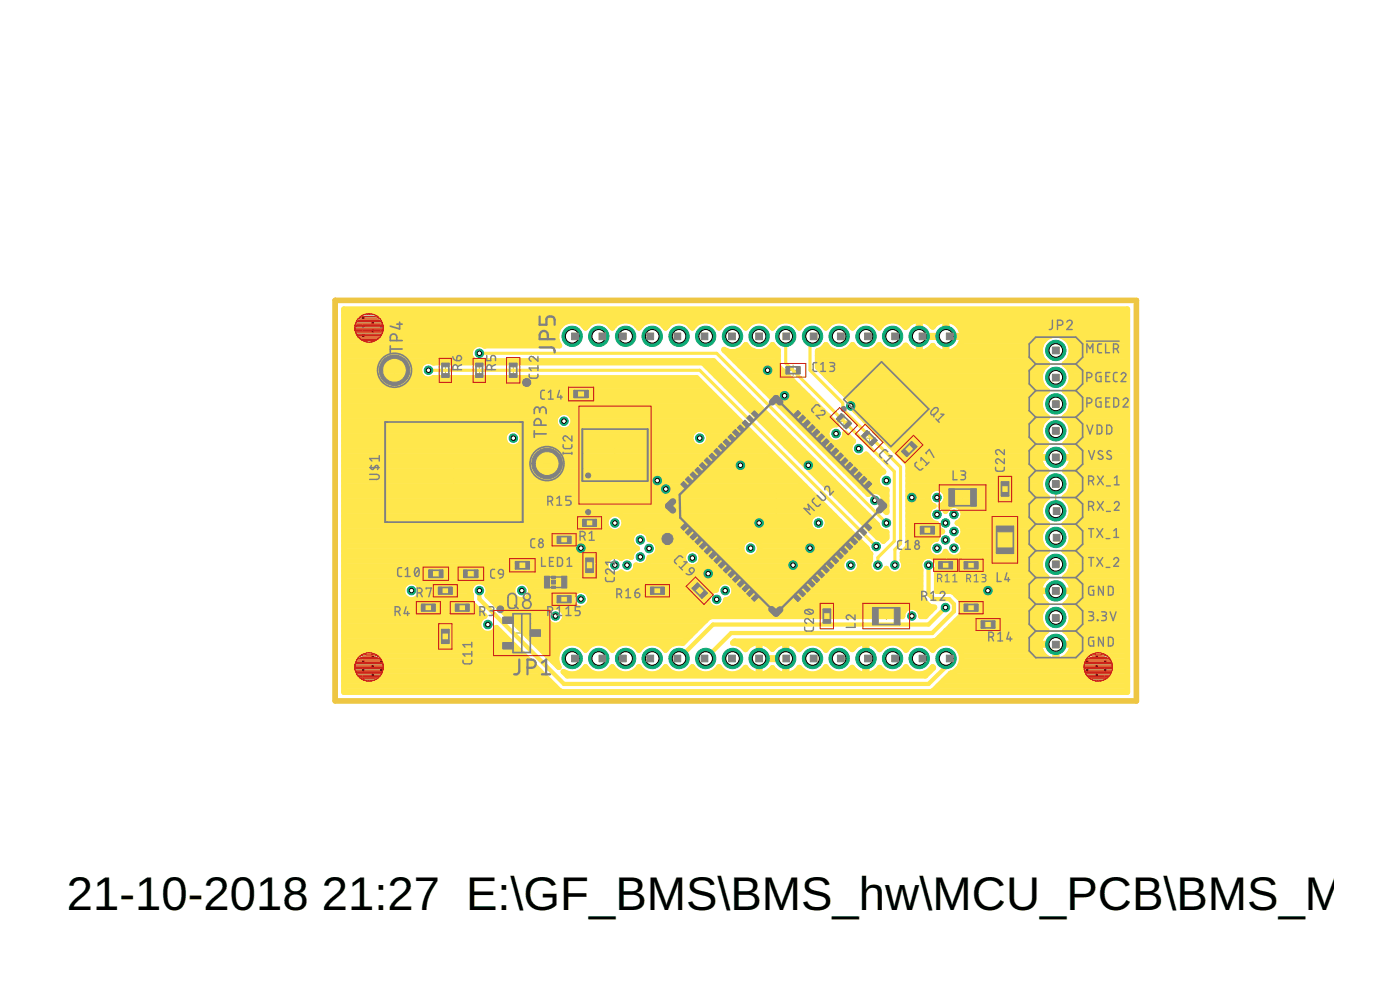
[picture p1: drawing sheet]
<svg xmlns="http://www.w3.org/2000/svg" width="105mm" height="74mm" viewBox="0 0 105 74" stroke-linecap="round" stroke-linejoin="round" font-family="sans-serif">
<defs><g id="words">
<g font-size="3.5">
<text x="5" y="68.1">21-10-2018</text>
<text x="24.1" y="68.1">21:27 E:\GF_BMS\BMS_hw\MCU_PCB\BMS_MCUV</text>
</g>
</g></defs>
<g fill="none" stroke="#afd134" stroke-width=".07">
<path d="M27.4 24.5h.5M27.6 24.3v.5M29.3 27.7h.5M29.5 27.4v.6M33 35.3h2M33 27.7h.6M33.3 27.4v.6M34 34.3v2M35.6 27.7h.6M35.9 27.4v.6M38 27.7h.8M38.4 27.3v.8"/>
<path d="M40.7 34.7h.5M40.9 34.4v.6M43.1 29.5h.7M43.5 29.1v.7M43.6 39.1h1M44.1 38.7v.9M45.1 34.1h1.8M46 33.2v1.7M56.4 25.2h.8M56.8 24.8v.7M57.1 37.9h2M58.1 36.9v2"/>
<path d="M58.9 27.7h.8M59.4 27.3v.8M62.7 31.5h.9M63.2 31v1M64.6 32.8h1M65.1 32.3v1M65.3 30.2h2.1M66.3 29.2v2.1M67.6 33.6h.9M68.1 33.1v1M69 39.7h.8M69.4 39.2v.9"/>
<path d="M71.7 37.2h.7M72 36.9v.7M74.8 36.6h.8M75.2 36.2v.7M78.6 37.2h.8M79 36.8v.8M27.4 49.9h.5M27.6 49.7v.5M31.7 45.5h.7M32.1 45.1v.8M32.2 42.9h.8M32.6 42.5v.8"/>
<path d="M32.8 47.6h1M33 44.2h.7M33.3 43.8v.8M33.3 47.1v1.1M34.2 45.5h.8M34.6 45.1v.7M34.9 42.9h.7M35.2 42.5v.8M38.6 42.3h1M38.6 47.4h.9M39.1 46.9v.9M39.1 41.8v1"/>
<path d="M41.3 43.6h.6M41.6 43.3v.6M41.9 40.4h.6M41.9 44.8h.6M42.2 40.1v.6M42.2 44.5v.7M43.8 42.3h.7M44.1 42v.7M48.8 44.2h.8M49.2 43.8v.8M51.9 44.2h.9M52.4 43.8v.9"/>
<path d="M56.5 49.3h.6M56.8 48.9v.7M61.5 46.1h.8M61.9 45.7v.8M66.1 46.1h.5M66.3 45.8v.6M70.3 42.3h.9M70.8 41.8v1M72.2 42.3h.9M72.3 45.5h.7M72.7 41.9v.8M72.7 45.1v.7"/>
<path d="M73.5 46.7h.9M73.9 46.3v.9M75 40.4h.5M75.2 40.1v.6M81.9 49.9h.5M82.2 49.7v.5"/>
</g>
<g fill="none" stroke="#ffe74c" stroke-width=".42">
<path d="M25.7 25.1h16M25.7 23.1h58.7v28.7h-58.7zM25.7 24h42.8M25.7 27h9.8M25.7 39.7h20M25.7 39.3h19.7M25.7 39h19.6M25.7 38.6h19.9M25.7 38.2h36.4M25.7 37.8h36M25.7 37.5h35.6M25.7 37.1h35.3"/>
<path d="M25.7 36.7h34.9M25.7 36.4h34.5M25.7 36h34.1M25.7 35.6h33.8M25.7 35.2h33.4M25.7 34.9h33M25.7 34.5h32.6M25.7 34.1h32.3M25.7 33.7h31.9M25.7 33.4h12.3M25.7 33h12.1M25.7 32.6h12"/>
<path d="M25.7 32.2h12.3M25.7 31.9h15.9M25.7 31.5h15.8M25.7 31.1h16M25.7 30.7h28.9M25.7 30.4h28.5M25.7 30h28.1M25.7 29.6h27.8M25.7 29.3h27.4M25.7 28.9h27M25.7 28.5h26.6M25.7 28.1h5.8"/>
<path d="M25.7 27.7h5.7M25.7 27.4h5.8M25.7 26.6h9.5M25.7 26.2h9.5M25.7 25.9h9.8M25.7 25.5h16M25.7 24.7h16M25.7 24.4h16.3M25.7 23.6h58.7M25.7 23.3h58.7M32.4 27.1l.1 .1M32.4 27.1a.69 .69 0 0 0-1 .6 .69 .69 0 0 0 1 .6"/>
<path d="M32.4 28.3h19.7l12.8 12.7 .1 .3 .2 .1-.1 .5a.69 .69 0 0 0 .3 1 .69 .69 0 0 0 .9-.4 .69 .69 0 0 0 1 .4 .69 .69 0 0 0 .2-1M32.4 28.3h.1M36.3 27h17.1l12.2 12.2a.67 .67 0 0 0 .8 .6v.5l-.3 .2-.1-.2-.3-.1-13.1-13.1h-20.2M36.3 25.9h.1M36.3 25.9a.7 .7 0 0 0-1.1 .5 .7 .7 0 0 0 1.1 .6M36.3 27h.1M38 33.4a.69 .69 0 0 1-.1-1.1 .69 .69 0 0 1 1 0 .69 .69 0 0 1-.1 1.1M38 33.4l.3 .1 .5-.1M38.8 33.4h13.2M38.8 32.2h13.1M39.1 33h12.6M39.1 32.6h12.6"/>
<path d="M42.6 24a1.18 1.18 0 0 0-.7 1.9h-5.6M42.8 31.1h12.2M42.8 31.9h12.9M42.9 31.5h12.5M43.1 24l.4 .2 .3 .3 .4-.3 .4-.2M43.7 24.4h.3M45 24l.5 .2 .3 .3 .4-.3 .4-.2M45.7 24.4h.3M46.4 39.7h14.5M46.5 38.6h14.3M46.7 39.3h13.9M46.7 39h13.9"/>
<path d="M47.1 24l.4 .2 .3 .3M47.7 24.4h.3M47.8 39.7a.69 .69 0 0 0-.6 .6 .69 .69 0 0 0 .5 .7 .64 .64 0 0 0-.5 .7 .61 .61 0 0 0-.7 .1 .69 .69 0 0 0-1 0 .69 .69 0 0 0 0 1 .69 .69 0 0 0 1 0 .67 .67 0 0 0 .7 .1 .67 .67 0 0 0 .4-.6l.2 .1M47.8 24.5h.1M48.1 39.7a.62 .62 0 0 1 .5 .7l.4 .1M48.6 24l-.4 .2-.4 .3M49 24l.5 .2 .3 .3 .3-.3 .5-.2M49.7 24.4h.3M51.1 24l.4 .2 .3 .3 .4-.3 .4-.2M51.7 24.4h.2M52 33.4a.69 .69 0 0 1-.2-1.1 .69 .69 0 0 1 1.1 0 .69 .69 0 0 1-.2 1.1M52 33.4l.2 .1 .5-.1"/>
<path d="M52.7 33.4h4.5M52.8 32.2h3.3M52.8 27.4h1M53 33h3.8M53 24l.5 .2 .3 .3M53 32.6h3.5M53.2 27.7h.9M53.6 28.1h.9M53.7 24.4h.3M53.8 24.5h.1M54 28.5h.9M54.2 26.2a1.17 1.17 0 0 0 1.6-.4 1.17 1.17 0 0 0 2 0l.4 .4v1.2l4.4 4.4a.69 .69 0 0 0-.7 .6 .69 .69 0 0 0 .7 .7 .69 .69 0 0 0 .6-.7l.7 .6a.69 .69 0 0 0-.1 1.1 .69 .69 0 0 0 1-.1l1.3 1.3a.68 .68 0 0 0-.5 .8 .68 .68 0 0 0 .8 .5v1.7l-.4-.4a.68 .68 0 0 0 0-1 .68 .68 0 0 0-1 .1z"/>
<path d="M54.3 26.2h.1M54.3 28.9h1M54.6 24l-.5 .2-.3 .3M54.6 26.6h3.6M54.7 29.3h.9M55 27h3.2M55 24l.5 .2 .3 .3 .4-.3 .4-.2M55.1 29.6h.9M55.2 26.2h1.2M55.4 27.4h2.8M55.5 30h.9M55.7 24.4h.2"/>
<path d="M55.8 27.7h2.8M55.8 25.9h.1M55.8 30.4h1M56.1 28.1h2.8M56.2 30.7h.9M56.5 28.5h2.8M56.6 31.1h.9M56.9 28.9h2.8M57 31.5h.9M57 24l.5 .2 .3 .3 .3-.3 .5-.2M57.3 29.3h2.8M57.3 26.2h.9"/>
<path d="M57.3 31.9h1M57.6 29.6h2.9M57.7 24.4h.3M57.7 32.2h.9M57.8 25.9h.1M58 30h2.8M58.1 32.6h.9M58.4 30.4h2.8M58.5 33h.9M58.8 30.7h2.8M58.8 33.4h1M59 24l.5 .2 .3 .3 .4-.3 .4-.2"/>
<path d="M59.1 31.1h2.9M59.2 33.7h.9M59.5 31.5h2.8M59.6 34.1h.9M59.7 24.4h.2M59.9 31.9h2.3M59.9 34.5h1M60.2 32.2h1.7M60.3 34.9h1M60.6 32.6h1.3M60.7 35.2h.9M61 33h1.1"/>
<path d="M61 24l.5 .2 .3 .3M61.1 35.6h.9M61.2 27h16.9M61.2 27.4h17M61.2 26.6h16.7M61.3 26.2h1.1M61.4 33.4h2.2M61.4 36h1M61.5 27.7h16.5M61.6 39.7h2M61.7 24.4h.3M61.7 38.6h.8"/>
<path d="M61.7 33.7h1.9M61.7 25.9h.2M61.8 24.5h.1M61.8 25.8h.1M61.8 25.8a1.2 1.2 0 0 0 2 0M61.8 25.8l-.3 .4-.3 .1v1.2l2.4 2.4v.5M61.8 36.4h.9M61.8 28.1h16.1M61.9 39.3h1.3M61.9 39h.9M62.1 34.1h1.7M62.2 36.7h.9"/>
<path d="M62.2 28.5h15.7M62.5 34.5h2.8M62.6 24l-.5 .2-.3 .3M62.6 37.1h.9M62.6 28.9h15.4M62.9 34.9h2.8M62.9 37.5h1M63 29.3h15.4M63 33h.8M63 24l.5 .2 .3 .3M63.2 32.6h.2M63.2 35.2h2.9"/>
<path d="M63.2 26.2h1.2M63.3 37.8h.9M63.3 29.6h14.7M63.6 35.6h2.1M63.6 30.4l4.1 4M63.6 30.4h14.3M63.6 30h14.3M63.7 24.4h.2M63.7 38.2h.9M63.8 25.9h.1M63.8 24.5h.1M63.8 25.8h.1"/>
<path d="M64 36h1.6M64 30.7h14M64.1 38.6h.9M64.4 36.4h1.4M64.4 31.1h13.9M64.5 39h.9M64.6 24l-.5 .2-.3 .3M64.7 34.1h.2M64.7 36.7h1.7M64.7 31.5h13.4M64.8 39.3h.9M65 24l.5 .2 .3 .3 .3-.3 .5-.2"/>
<path d="M65.1 31.9h12.8M65.2 39.7h.8M65.3 26.2h1.1M65.5 32.2h12.4M65.7 24.4h.2M65.7 25.9h.1M65.9 32.6h12M66 37.8h.4M66.1 37.1h.3M66.2 37.5h.2M66.2 38.2h.2M66.3 33h11.8"/>
<path d="M66.6 33.4h11.6M67 33.7h10.9M67 24l.5 .2 .3 .3 .4-.4 .5-.1v1.1h9.9M67.2 26.2h1M67.4 34.1h10.4M67.6 34.4l.4 .3v6.2l-.5 .5v.5M67.7 24.4h.2M67.7 34.5h10.1M67.8 25.9h.1M68 39.7h2.4M68 39.3h2.1M68 39h1.7"/>
<path d="M68 38.6h1.4M68 38.2h1.5M68 37.8h1.9M68 37.5h1.5M68 37.1h1.4M68 36.7h1.7M68 36.4h9.9M68 36h9.9M68 35.6h10M68 35.2h10.3M68 34.9h10M68.7 24h.2"/>
<path d="M68.7 26.2h.2M68.7 25.9h.2M68.7 25.5h.2M68.7 24.7h.2M68.7 24.4h.2M69.2 24h1.2M69.4 26.2h.8M69.6 36.8a.7 .7 0 0 1 1.1 0 .7 .7 0 0 1-.3 1.1l.3 .2 .1 .1a.69 .69 0 0 1 1.1-.2 .69 .69 0 0 1-.3 1.1 .67 .67 0 0 1 .5 .7 .67 .67 0 0 1-.5 .6 .69 .69 0 0 1 .3 1.1 .69 .69 0 0 1-1.1-.2 .69 .69 0 0 1-1.2 .1 .69 .69 0 0 1 .5-1.1 .59 .59 0 0 1 .4-.5 .63 .63 0 0 1-.4-.6 .67 .67 0 0 1-.7-.6 .67 .67 0 0 1 .5-.7 .68 .68 0 0 1-.3-1.1zM69.7 24.4l-.4-.4h-.4v2.4l.4-.1 .5-.4a1.14 1.14 0 0 0 .9 .5v-2.4h-.4l-.4 .4M69.7 24.4l.1 .1 .1-.1M69.7 24.4h.2M69.8 25.9h.1"/>
<path d="M70.4 37.8h.8M70.6 36.7h7.4M70.7 24h.1M70.7 26.2h.1M70.7 25.9h.1M70.7 25.5h.1M70.7 24.7h.1M70.7 24.4h.1M70.8 38.2h.1M70.8 37.5h7.3M70.8 37.1h7.5M71.2 24h13.2"/>
<path d="M71.4 26.2h6.5M71.6 37.8h6.3M71.7 24.4l-.4-.4h-.5v2.4a1.18 1.18 0 0 0 1.2-1.2h-3.3v1.2l-.4-.1-.5-.5a1.18 1.18 0 0 1-2 0 1.18 1.18 0 0 1-2 0M71.7 24.4l.2 .3 .1 .4M71.7 24.4h12.7M71.8 25.9h6.1M71.9 39h6.2M71.9 24.7h12.5M72 39.3h6.2M72 25.5h6.1M72 38.2h5.9M72.1 39.7h5.9"/>
<path d="M72.1 38.6h5.8M77.9 30v.5l.1 .4 .4 .3M77.9 36a1.15 1.15 0 0 0 .5 1.2 1.17 1.17 0 0 0 0 2 1.18 1.18 0 0 0 0 2M77.9 33.8l-.1 .4h1.2v.1h-1.2l.2 .6M78 34.9l.3 .3M78.3 35.2l-.3 .4-.1 .4M78.4 29.3v-.1a1.17 1.17 0 0 1 0-2 1.19 1.19 0 0 1-.3-1.7 1.19 1.19 0 0 1 1.8 0 1.19 1.19 0 0 1-.2 1.7 1.17 1.17 0 0 1 0 2v.1M78.4 31.2a1.19 1.19 0 0 0-.1 2l-.4 .6M78.4 31.2h.1M78.4 29.3l-.4 .3-.1 .4M79.4 25.1h5M79.7 31.2h.1"/>
<path d="M79.7 31.2a1.19 1.19 0 0 1 0 2l.5 .6v.4h-1.1v.1h1.1a1.17 1.17 0 0 1-.5 .9l.3 .4 .2 .4M79.7 29.3l.3 .3 .2 .4M79.7 29.3h4.7M79.7 35.2h4.7M79.8 31.1h4.6M79.8 39.3h4.6M79.8 37.1h4.6M79.8 27.4h4.6M79.9 33.4h4.5M79.9 27h4.5M79.9 33h4.5M79.9 39h4.5"/>
<path d="M79.9 37.5h4.5M79.9 31.5h4.5M79.9 25.5h4.5M80 28.9h4.4M80 35.6h4.4M80 29.6h4.4M80.1 39.7h4.3M80.1 36.7h4.3M80.1 34.9h4.3M80.1 30.7h4.3M80.1 27.7h4.3M80.1 38.6h4.3"/>
<path d="M80.1 32.6h4.3M80.1 26.6h4.3M80.1 37.8h4.3M80.1 33.7h4.3M80.1 31.9h4.3M80.1 25.9h4.3M80.2 36a1.15 1.15 0 0 1-.5 1.2 1.17 1.17 0 0 1 0 2 1.18 1.18 0 0 1 0 2M80.2 30v.5l-.2 .4-.3 .3M80.2 38.2h4.2M80.2 36.4h4.2M80.2 36h4.2M80.2 32.2h4.2"/>
<path d="M80.2 30.4h4.2M80.2 30h4.2M80.2 28.5h4.2M80.2 28.1h4.2M80.2 26.2h4.2M80.2 34.5h4.2M80.2 34.1h4.2M25.7 50.6h15M25.7 48h12.4M25.7 41.2h21.7M25.7 42.4h19.6M25.7 51.7h16.2"/>
<path d="M25.7 51.3h15.8M25.7 50.9h15.4M25.7 50.2h14.7M25.7 49.8h14.3M25.7 49.5h13.9M25.7 49.1h13.6M25.7 48.7h13.2M25.7 48.3h12.8M25.7 47.6h12.1M25.7 47.2h10.3M25.7 46.8h10.1M25.7 46.5h10.2"/>
<path d="M25.7 46.1h10.6M25.7 45.7h10.2M25.7 45.3h9.8M25.7 45h9.6M25.7 44.6h4.5M25.7 44.2h4.4M25.7 43.8h4.5M25.7 43.5h43.2M25.7 43.1h43.2M25.7 42.7h19.8M25.7 42h19.7M25.7 41.6h21.5"/>
<path d="M25.7 40.9h21.7M25.7 40.5h21.5M25.7 40.1h21.6M31.4 44.6h3.9M31.4 43.8h3.9M31.5 44.2h3.7M35.3 45v-.5a.69 .69 0 0 1 .6-1 .69 .69 0 0 1 .6 1.1l5.3 5.3a1.19 1.19 0 0 1 .4-1.6 1.19 1.19 0 0 1 1.6 .3M35.3 45v.2l1 .9a.69 .69 0 0 0-.3 1.1 .69 .69 0 0 0 1.1-.2l4.8 4.7 .2 .1M36.4 43.8h2.1M36.5 44.6h2M36.6 44.2h1.8M36.9 45h5.9"/>
<path d="M37 47.2h.4M37.2 45.3h5.8M37.6 45.7h3.4M38 46.1h2.9M38.4 46.5h2.6M38.5 44.6a.7 .7 0 0 0 1.1 0M38.5 44.6a.7 .7 0 0 1 .5-1.1 .7 .7 0 0 1 .6 1.1M38.7 46.8h13.7M39.1 47.2h12.9M39.5 47.6h12.1M39.6 44.6h3.2M39.6 43.8h14.1"/>
<path d="M39.7 44.2h3.5M39.9 48h11.4M40.2 48.3h1.9M40.6 48.7h1.2M41 49.1h.7M41 45.7a.7 .7 0 0 1 1.2 0M41 45.7a.7 .7 0 0 0 .6 1.1 .7 .7 0 0 0 .6-1.1M41.4 49.5h.3M41.7 49.8h.1M42.1 45.7h25.6M42.2 46.5h10.6M42.3 46.1h25.2"/>
<path d="M42.8 45a.7 .7 0 0 1 .7-.9 .7 .7 0 0 1 .7 .9M42.8 45a.7 .7 0 0 0 .7 .5 .7 .7 0 0 0 .7-.5M43.5 48.3h.6M43.5 50.2h.6M43.8 44.2h9.6M43.8 49.9a1.2 1.2 0 0 1-1.6 .4l.3 .3h26.8l.5-.7M43.8 49.9a1.19 1.19 0 0 0 2 0M43.8 48.6h.1M43.8 49.9h.1M43.8 48.6a1.19 1.19 0 0 1 2 0M43.9 45.3h9.2M44.1 44.6h8.9"/>
<path d="M44.2 45h8.7M45.5 48.3h.6M45.6 50.2h.5M45.8 49.9a1.2 1.2 0 0 0 2 0M45.8 48.6h.1M45.8 49.9h.1M45.8 48.6a1.2 1.2 0 0 1 2 0M47.5 42.7h15.6M47.5 48.3h.6M47.5 50.2h.6M47.6 42.4h3.9M47.8 49.9a1.2 1.2 0 0 0 2 0"/>
<path d="M47.8 48.6h.1M47.8 49.9h.1M47.8 48.6a1.2 1.2 0 0 1 2 0M48.5 42h2.7M48.5 40.1h15.4M49 40.5a.68 .68 0 0 1 .2 .7 .68 .68 0 0 1-.6 .5 .67 .67 0 0 1-.6 .7M49 40.5h6.8M49 41.6h2.1M49.2 41.2h2.2M49.2 40.9h6.3M49.5 50.2h.6M49.5 48.3h.6"/>
<path d="M49.8 49.9a1.19 1.19 0 0 0 2 0M49.8 48.6h.1M49.8 49.9h.1M51.5 50.2h.6M51.8 49.9a1.2 1.2 0 0 0 2 0M51.8 49.9h.1M52.2 42.4h10.8M52.3 41.2h3.2M52.5 42h10.6M52.5 41.6h3.3M52.9 45a.7 .7 0 0 0 .7 .5 .7 .7 0 0 0 .7-.5M53.5 50.2h.6"/>
<path d="M53.8 49.9h.1M53.8 49.9a1.19 1.19 0 0 0 2 .1l.2 .2M54.1 45.3h15.4M54.3 45h14.9M54.8 44.6a.69 .69 0 0 0-.3-1.1 .69 .69 0 0 0-.9 .7 .68 .68 0 0 0-.7 .8M54.8 44.6l-.1 .2-.4 .1v.1M54.8 44.6h14.1M54.9 43.8h14M54.9 44.2h14M55.5 48.3h.5M55.5 50.2h.5M56 50.2l.8 .3v-1.2h2.1v1.2l.7-.3"/>
<path d="M56.6 41.6h8.5M56.6 40.5h7.7M56.8 50.2h.1M56.8 49.8h.1M56.8 49.5h.1M56.8 49.1h.1M56.8 48.7h.1M56.8 48.3h.1M56.8 41.2h8.2M56.8 40.9h7.9M56.9 48.1l.5 .1 .4 .4 .4-.4 .6-.1v2.4l-.6-.2-.4-.3-.4 .3-.5 .2zM57.6 48.3h.4"/>
<path d="M57.6 50.2h.4M58.8 50.2h.1M58.8 49.8h.1M58.8 49.5h.1M58.8 49.1h.1M58.8 48.7h.1M58.8 48.3h.1M59.6 48.3h.5M59.6 50.2h.5M61.5 48.3h.6M61.5 50.2h.6M61.8 49.9a1.21 1.21 0 0 1-2 .1l-.2 .2"/>
<path d="M61.8 49.9a1.19 1.19 0 0 0 2 .1l.2 .2M61.8 48.6h.1M61.8 49.9h.1M63.5 50.2h.5M63.5 48.3h.5M64 50.2l.7 .3v-1.2h.2v1.2l.7-.3M64 48.3l.5-.2h.2v1.1h.2v-1.1l.5 .1 .4 .4a1.19 1.19 0 0 1 2 0M64 48.3l-.2 .3a1.19 1.19 0 0 0-2 0M64.2 42.7h1M64.3 42h.8M64.3 42.4h.7M64.7 50.2h.2"/>
<path d="M64.7 49.8h.2M64.7 49.5h.2M64.7 49.1h.2M64.7 48.7h.2M64.7 48.3h.2M65.6 48.3h.5M65.6 40.1h.8M65.6 50.2h.5M66.1 40.5h.1M66.2 42.7h.2M67.5 48.3h.6M67.5 42.7h1.4"/>
<path d="M67.5 50.2h.6M67.5 41.9h.1M67.5 41.6h2.2M67.6 42h1.3M67.6 42.4h1.2M67.7 41.2h1.8M67.8 49.9a1.19 1.19 0 0 1-2 .1l-.2 .2M67.8 49.9a1.19 1.19 0 0 0 2 0M67.8 48.6h.1M67.8 49.9h.1M67.8 48.6a1.19 1.19 0 0 1 2 0M68 40.9h1.5"/>
<path d="M68 40.5h1.7M68 40.1h2.1M68.8 45.7l.1 .4h.4l.6-.7h-.4l-.5-.6-.1-.2v-2a.68 .68 0 0 1 .6-1 .68 .68 0 0 1 .6 1v1.6h1.1l.2 .1 .5 .6 .1 .2v.7l-.1 .3M68.8 45.7a.69 .69 0 0 0-.8-.3 .69 .69 0 0 0-.5 .7h-14.3l-.2 .1-1.9 1.9a1.17 1.17 0 0 0-1.3 .5M68.8 45.7h.9M68.9 46.1h.4M69.5 48.3h.6M69.5 50.2h.1M69.8 48.6h.1M69.8 49.9h.1M69.8 48.6a1.18 1.18 0 0 1 2 0 1.18 1.18 0 0 1-.7 1.8M69.8 51.7h14.6"/>
<path d="M69.9 48h7.9M70.1 43.8h7.8M70.1 43.5h8M70.1 43.1h8.1M70.1 42.7h7.9M70.1 42h7.8M70.1 44.2h8.9M70.2 42.4h7.7M70.2 51.3h14.2M70.4 47.6h7.6M70.5 41.6h.5M70.6 50.9h13.8"/>
<path d="M70.8 47.2h7.5M71 50.6h13.4M71.1 50.4l-1.3 1.3-.2 .1M71.1 50.4h.1M71.2 46.8h6.8M71.5 48.3h6.3M71.5 50.2h12.9M71.5 46.5h6.4M71.6 44.6h6.3M71.8 41.6h6.2M71.8 48.7h6.1M71.8 40.5h6.1"/>
<path d="M71.8 49.8h12.6M71.9 46.1h6M71.9 46.1l-1.8 1.8-.2 .1h-14.9l-.2 .1 .7 .2 .3 .3 .4-.4 .6-.1v1.1h2.1v-1.1l.6 .1 .3 .4a1.21 1.21 0 0 1 2 0M72 49.5h12.4M72 49.1h6.2M72 45h6.1M72 45.7h6M72 45.3h6.3M72 40.1h5.9M72.1 41.2h6.3M72.1 40.9h5.9M78 47.6l-.2 .6h1.2v1.2a1.18 1.18 0 0 1-1.1-.7"/>
<path d="M78.3 47.2l-.3 .4M78.4 41.2a1.19 1.19 0 0 0-.1 2l-.3 .4-.2 .6h1.2v.1h-1.2l.2 .6 .3 .3a1.2 1.2 0 0 0 0 2M79 49.1h.1M79 48.7h.1M79 48.3h.1M79.1 44.2h5.3M79.7 41.2a1.19 1.19 0 0 1 0 2l.5 .6v.4h-1.1v.1h1.1a1.17 1.17 0 0 1-.5 .9 1.2 1.2 0 0 1 0 2 1.16 1.16 0 0 1 .5 1h-1.1v1.2a1.18 1.18 0 0 0 1.1-1.1h-2.4l.1 .4M79.7 41.2h4.7M79.7 47.2h4.7M79.8 45.3h4.6M79.8 43.1h4.6M79.9 49.1h4.5"/>
<path d="M80 45h4.4M80 43.5h4.4M80 46.8h4.4M80 41.6h4.4M80 40.9h4.4M80.1 47.6h4.3M80.1 45.7h4.3M80.1 42.7h4.3M80.1 48.7h4.3M80.2 42.4h4.2M80.2 46.5h4.2M80.2 46.1h4.2"/>
<path d="M80.2 44.6h4.2M80.2 43.8h4.2M80.2 42h4.2M80.2 40.5h4.2M80.2 40.1h4.2M80.2 48h4.2M80.2 48.3h4.2"/>
<circle cx="42.2" cy="31.5" r=".7"/>
<circle cx="46" cy="39.1" r=".7"/>
<circle cx="61.3" cy="39.1" r=".7"/>
<circle cx="30.8" cy="44.2" r=".7"/>
<circle cx="51.8" cy="41.8" r=".69"/>
<circle cx="56.2" cy="41" r=".69"/>
<circle cx="63.7" cy="42.3" r=".7"/>
</g>
<path d="M32.1 27.7h20.3l13.2 13.2M35.9 26.4h17.7l12.7 12.7M58.8 25.2v2l8.1 8.1v5.2l-1.2 1.2v.6M60.8 25.2l-.2 .2v2.3l2.5 2.5v.4l4.3 4.3v5.8l-.4 .4v1.2" fill="none" stroke="#ffe74c" stroke-width=".23"/>
<path d="M35.9 44.2v.6l6.3 6.4h27.3l1.3-1.3v-.6M69.5 42.3v2.2l.4 .3h1.1l.4 .4v.5l-1.6 1.7h-15.1l-1.9 1.9M70.8 45.5l-1.3 1.2h-16.1l-2.6 2.6" fill="none" stroke="#ffe74c" stroke-width=".32"/>
<circle cx="42.8" cy="25.2" r=".76" fill="#0dab76" stroke="#0dab76" stroke-width=".07"/>
<circle cx="42.8" cy="25.2" r=".51" fill="#fff" stroke="#000" stroke-width=".07"/>
<circle cx="44.8" cy="25.2" r=".76" fill="#0dab76" stroke="#0dab76" stroke-width=".07"/>
<circle cx="44.8" cy="25.2" r=".51" fill="#fff" stroke="#000" stroke-width=".07"/>
<circle cx="46.8" cy="25.2" r=".76" fill="#0dab76" stroke="#0dab76" stroke-width=".07"/>
<circle cx="46.8" cy="25.2" r=".51" fill="#fff" stroke="#000" stroke-width=".07"/>
<circle cx="48.8" cy="25.2" r=".76" fill="#0dab76" stroke="#0dab76" stroke-width=".07"/>
<circle cx="48.8" cy="25.2" r=".51" fill="#fff" stroke="#000" stroke-width=".07"/>
<circle cx="50.8" cy="25.2" r=".76" fill="#0dab76" stroke="#0dab76" stroke-width=".07"/>
<circle cx="50.8" cy="25.2" r=".51" fill="#fff" stroke="#000" stroke-width=".07"/>
<circle cx="52.8" cy="25.2" r=".76" fill="#0dab76" stroke="#0dab76" stroke-width=".07"/>
<circle cx="52.8" cy="25.2" r=".51" fill="#fff" stroke="#000" stroke-width=".07"/>
<circle cx="54.8" cy="25.2" r=".76" fill="#0dab76" stroke="#0dab76" stroke-width=".07"/>
<circle cx="54.8" cy="25.2" r=".51" fill="#fff" stroke="#000" stroke-width=".07"/>
<circle cx="56.8" cy="25.2" r=".76" fill="#0dab76" stroke="#0dab76" stroke-width=".07"/>
<circle cx="56.8" cy="25.2" r=".51" fill="#fff" stroke="#000" stroke-width=".07"/>
<circle cx="58.8" cy="25.2" r=".76" fill="#0dab76" stroke="#0dab76" stroke-width=".07"/>
<circle cx="58.8" cy="25.2" r=".51" fill="#fff" stroke="#000" stroke-width=".07"/>
<circle cx="60.8" cy="25.2" r=".76" fill="#0dab76" stroke="#0dab76" stroke-width=".07"/>
<circle cx="60.8" cy="25.2" r=".51" fill="#fff" stroke="#000" stroke-width=".07"/>
<circle cx="62.8" cy="25.2" r=".76" fill="#0dab76" stroke="#0dab76" stroke-width=".07"/>
<circle cx="62.8" cy="25.2" r=".51" fill="#fff" stroke="#000" stroke-width=".07"/>
<circle cx="64.8" cy="25.2" r=".76" fill="#0dab76" stroke="#0dab76" stroke-width=".07"/>
<circle cx="64.8" cy="25.2" r=".51" fill="#fff" stroke="#000" stroke-width=".07"/>
<circle cx="66.8" cy="25.2" r=".76" fill="#0dab76" stroke="#0dab76" stroke-width=".07"/>
<circle cx="66.8" cy="25.2" r=".51" fill="#fff" stroke="#000" stroke-width=".07"/>
<circle cx="68.8" cy="25.2" r=".76" fill="#0dab76" stroke="#0dab76" stroke-width=".07"/>
<circle cx="68.8" cy="25.2" r=".51" fill="#fff" stroke="#000" stroke-width=".07"/>
<circle cx="70.8" cy="25.2" r=".76" fill="#0dab76" stroke="#0dab76" stroke-width=".07"/>
<circle cx="70.8" cy="25.2" r=".51" fill="#fff" stroke="#000" stroke-width=".07"/>
<circle cx="42.8" cy="49.3" r=".76" fill="#0dab76" stroke="#0dab76" stroke-width=".07"/>
<circle cx="42.8" cy="49.3" r=".51" fill="#fff" stroke="#000" stroke-width=".07"/>
<circle cx="44.8" cy="49.3" r=".76" fill="#0dab76" stroke="#0dab76" stroke-width=".07"/>
<circle cx="44.8" cy="49.3" r=".51" fill="#fff" stroke="#000" stroke-width=".07"/>
<circle cx="46.8" cy="49.3" r=".76" fill="#0dab76" stroke="#0dab76" stroke-width=".07"/>
<circle cx="46.8" cy="49.3" r=".51" fill="#fff" stroke="#000" stroke-width=".07"/>
<circle cx="48.8" cy="49.3" r=".76" fill="#0dab76" stroke="#0dab76" stroke-width=".07"/>
<circle cx="48.8" cy="49.3" r=".51" fill="#fff" stroke="#000" stroke-width=".07"/>
<circle cx="50.8" cy="49.3" r=".76" fill="#0dab76" stroke="#0dab76" stroke-width=".07"/>
<circle cx="50.8" cy="49.3" r=".51" fill="#fff" stroke="#000" stroke-width=".07"/>
<circle cx="52.8" cy="49.3" r=".76" fill="#0dab76" stroke="#0dab76" stroke-width=".07"/>
<circle cx="52.8" cy="49.3" r=".51" fill="#fff" stroke="#000" stroke-width=".07"/>
<circle cx="54.8" cy="49.3" r=".76" fill="#0dab76" stroke="#0dab76" stroke-width=".07"/>
<circle cx="54.8" cy="49.3" r=".51" fill="#fff" stroke="#000" stroke-width=".07"/>
<circle cx="56.8" cy="49.3" r=".76" fill="#0dab76" stroke="#0dab76" stroke-width=".07"/>
<circle cx="56.8" cy="49.3" r=".51" fill="#fff" stroke="#000" stroke-width=".07"/>
<circle cx="58.8" cy="49.3" r=".76" fill="#0dab76" stroke="#0dab76" stroke-width=".07"/>
<circle cx="58.8" cy="49.3" r=".51" fill="#fff" stroke="#000" stroke-width=".07"/>
<circle cx="60.8" cy="49.3" r=".76" fill="#0dab76" stroke="#0dab76" stroke-width=".07"/>
<circle cx="60.8" cy="49.3" r=".51" fill="#fff" stroke="#000" stroke-width=".07"/>
<circle cx="62.8" cy="49.3" r=".76" fill="#0dab76" stroke="#0dab76" stroke-width=".07"/>
<circle cx="62.8" cy="49.3" r=".51" fill="#fff" stroke="#000" stroke-width=".07"/>
<circle cx="64.8" cy="49.3" r=".76" fill="#0dab76" stroke="#0dab76" stroke-width=".07"/>
<circle cx="64.8" cy="49.3" r=".51" fill="#fff" stroke="#000" stroke-width=".07"/>
<circle cx="66.8" cy="49.3" r=".76" fill="#0dab76" stroke="#0dab76" stroke-width=".07"/>
<circle cx="66.8" cy="49.3" r=".51" fill="#fff" stroke="#000" stroke-width=".07"/>
<circle cx="68.8" cy="49.3" r=".76" fill="#0dab76" stroke="#0dab76" stroke-width=".07"/>
<circle cx="68.8" cy="49.3" r=".51" fill="#fff" stroke="#000" stroke-width=".07"/>
<circle cx="70.8" cy="49.3" r=".76" fill="#0dab76" stroke="#0dab76" stroke-width=".07"/>
<circle cx="70.8" cy="49.3" r=".51" fill="#fff" stroke="#000" stroke-width=".07"/>
<circle cx="79" cy="48.2" r=".76" fill="#0dab76" stroke="#0dab76" stroke-width=".07"/>
<circle cx="79" cy="48.2" r=".51" fill="#fff" stroke="#000" stroke-width=".07"/>
<circle cx="79" cy="46.2" r=".76" fill="#0dab76" stroke="#0dab76" stroke-width=".07"/>
<circle cx="79" cy="46.2" r=".51" fill="#fff" stroke="#000" stroke-width=".07"/>
<circle cx="79" cy="44.2" r=".76" fill="#0dab76" stroke="#0dab76" stroke-width=".07"/>
<circle cx="79" cy="44.2" r=".51" fill="#fff" stroke="#000" stroke-width=".07"/>
<circle cx="79" cy="42.2" r=".76" fill="#0dab76" stroke="#0dab76" stroke-width=".07"/>
<circle cx="79" cy="42.2" r=".51" fill="#fff" stroke="#000" stroke-width=".07"/>
<circle cx="79" cy="40.2" r=".76" fill="#0dab76" stroke="#0dab76" stroke-width=".07"/>
<circle cx="79" cy="40.2" r=".51" fill="#fff" stroke="#000" stroke-width=".07"/>
<circle cx="79" cy="38.2" r=".76" fill="#0dab76" stroke="#0dab76" stroke-width=".07"/>
<circle cx="79" cy="38.2" r=".51" fill="#fff" stroke="#000" stroke-width=".07"/>
<circle cx="79" cy="36.2" r=".76" fill="#0dab76" stroke="#0dab76" stroke-width=".07"/>
<circle cx="79" cy="36.2" r=".51" fill="#fff" stroke="#000" stroke-width=".07"/>
<circle cx="79" cy="34.2" r=".76" fill="#0dab76" stroke="#0dab76" stroke-width=".07"/>
<circle cx="79" cy="34.2" r=".51" fill="#fff" stroke="#000" stroke-width=".07"/>
<circle cx="79" cy="32.2" r=".76" fill="#0dab76" stroke="#0dab76" stroke-width=".07"/>
<circle cx="79" cy="32.2" r=".51" fill="#fff" stroke="#000" stroke-width=".07"/>
<circle cx="79" cy="30.2" r=".76" fill="#0dab76" stroke="#0dab76" stroke-width=".07"/>
<circle cx="79" cy="30.2" r=".51" fill="#fff" stroke="#000" stroke-width=".07"/>
<circle cx="79" cy="28.2" r=".76" fill="#0dab76" stroke="#0dab76" stroke-width=".07"/>
<circle cx="79" cy="28.2" r=".51" fill="#fff" stroke="#000" stroke-width=".07"/>
<circle cx="79" cy="26.2" r=".76" fill="#0dab76" stroke="#0dab76" stroke-width=".07"/>
<circle cx="79" cy="26.2" r=".51" fill="#fff" stroke="#000" stroke-width=".07"/>
<circle cx="63.7" cy="30.4" r=".32" fill="#0dab76" stroke="#0dab76" stroke-width=".07"/>
<circle cx="63.7" cy="30.4" r=".17" fill="#fff" stroke="#000" stroke-width=".07"/>
<circle cx="60.5" cy="34.8" r=".32" fill="#0dab76" stroke="#0dab76" stroke-width=".07"/>
<circle cx="60.5" cy="34.8" r=".17" fill="#fff" stroke="#000" stroke-width=".07"/>
<circle cx="55.4" cy="34.8" r=".32" fill="#0dab76" stroke="#0dab76" stroke-width=".07"/>
<circle cx="55.4" cy="34.8" r=".17" fill="#fff" stroke="#000" stroke-width=".07"/>
<circle cx="59.4" cy="42.3" r=".32" fill="#0dab76" stroke="#0dab76" stroke-width=".07"/>
<circle cx="59.4" cy="42.3" r=".17" fill="#fff" stroke="#000" stroke-width=".07"/>
<circle cx="68.2" cy="37.2" r=".32" fill="#0dab76" stroke="#0dab76" stroke-width=".07"/>
<circle cx="68.2" cy="37.2" r=".17" fill="#fff" stroke="#000" stroke-width=".07"/>
<circle cx="53" cy="42.9" r=".32" fill="#0dab76" stroke="#0dab76" stroke-width=".07"/>
<circle cx="53" cy="42.9" r=".17" fill="#fff" stroke="#000" stroke-width=".07"/>
<circle cx="57.4" cy="27.7" r=".32" fill="#0dab76" stroke="#0dab76" stroke-width=".07"/>
<circle cx="57.4" cy="27.7" r=".17" fill="#fff" stroke="#000" stroke-width=".07"/>
<circle cx="58.7" cy="29.6" r=".32" fill="#0dab76" stroke="#0dab76" stroke-width=".07"/>
<circle cx="58.7" cy="29.6" r=".17" fill="#fff" stroke="#000" stroke-width=".07"/>
<circle cx="43.5" cy="41" r=".32" fill="#0dab76" stroke="#0dab76" stroke-width=".07"/>
<circle cx="43.5" cy="41" r=".17" fill="#fff" stroke="#000" stroke-width=".07"/>
<circle cx="49.2" cy="36" r=".32" fill="#0dab76" stroke="#0dab76" stroke-width=".07"/>
<circle cx="49.2" cy="36" r=".17" fill="#fff" stroke="#000" stroke-width=".07"/>
<circle cx="49.8" cy="36.6" r=".32" fill="#0dab76" stroke="#0dab76" stroke-width=".07"/>
<circle cx="49.8" cy="36.6" r=".17" fill="#fff" stroke="#000" stroke-width=".07"/>
<circle cx="73.9" cy="44.2" r=".32" fill="#0dab76" stroke="#0dab76" stroke-width=".07"/>
<circle cx="73.9" cy="44.2" r=".17" fill="#fff" stroke="#000" stroke-width=".07"/>
<circle cx="60.6" cy="41" r=".32" fill="#0dab76" stroke="#0dab76" stroke-width=".07"/>
<circle cx="60.6" cy="41" r=".17" fill="#fff" stroke="#000" stroke-width=".07"/>
<circle cx="56.8" cy="39.1" r=".32" fill="#0dab76" stroke="#0dab76" stroke-width=".07"/>
<circle cx="56.8" cy="39.1" r=".17" fill="#fff" stroke="#000" stroke-width=".07"/>
<circle cx="42.2" cy="31.5" r=".32" fill="#0dab76" stroke="#0dab76" stroke-width=".07"/>
<circle cx="42.2" cy="31.5" r=".17" fill="#fff" stroke="#000" stroke-width=".07"/>
<circle cx="38.4" cy="32.8" r=".32" fill="#0dab76" stroke="#0dab76" stroke-width=".07"/>
<circle cx="38.4" cy="32.8" r=".17" fill="#fff" stroke="#000" stroke-width=".07"/>
<circle cx="30.8" cy="44.2" r=".32" fill="#0dab76" stroke="#0dab76" stroke-width=".07"/>
<circle cx="30.8" cy="44.2" r=".17" fill="#fff" stroke="#000" stroke-width=".07"/>
<circle cx="64.3" cy="33.6" r=".32" fill="#0dab76" stroke="#0dab76" stroke-width=".07"/>
<circle cx="64.3" cy="33.6" r=".17" fill="#fff" stroke="#000" stroke-width=".07"/>
<circle cx="62.6" cy="32.4" r=".32" fill="#0dab76" stroke="#0dab76" stroke-width=".07"/>
<circle cx="62.6" cy="32.4" r=".17" fill="#fff" stroke="#000" stroke-width=".07"/>
<circle cx="52.4" cy="32.8" r=".32" fill="#0dab76" stroke="#0dab76" stroke-width=".07"/>
<circle cx="52.4" cy="32.8" r=".17" fill="#fff" stroke="#000" stroke-width=".07"/>
<circle cx="56.2" cy="41" r=".32" fill="#0dab76" stroke="#0dab76" stroke-width=".07"/>
<circle cx="56.2" cy="41" r=".17" fill="#fff" stroke="#000" stroke-width=".07"/>
<circle cx="61.3" cy="39.1" r=".32" fill="#0dab76" stroke="#0dab76" stroke-width=".07"/>
<circle cx="61.3" cy="39.1" r=".17" fill="#fff" stroke="#000" stroke-width=".07"/>
<circle cx="63.7" cy="42.3" r=".32" fill="#0dab76" stroke="#0dab76" stroke-width=".07"/>
<circle cx="63.7" cy="42.3" r=".17" fill="#fff" stroke="#000" stroke-width=".07"/>
<circle cx="70.1" cy="41" r=".32" fill="#0dab76" stroke="#0dab76" stroke-width=".07"/>
<circle cx="70.1" cy="41" r=".17" fill="#fff" stroke="#000" stroke-width=".07"/>
<circle cx="71.4" cy="41" r=".32" fill="#0dab76" stroke="#0dab76" stroke-width=".07"/>
<circle cx="71.4" cy="41" r=".17" fill="#fff" stroke="#000" stroke-width=".07"/>
<circle cx="70.8" cy="40.4" r=".32" fill="#0dab76" stroke="#0dab76" stroke-width=".07"/>
<circle cx="70.8" cy="40.4" r=".17" fill="#fff" stroke="#000" stroke-width=".07"/>
<circle cx="71.4" cy="39.8" r=".32" fill="#0dab76" stroke="#0dab76" stroke-width=".07"/>
<circle cx="71.4" cy="39.8" r=".17" fill="#fff" stroke="#000" stroke-width=".07"/>
<circle cx="70.8" cy="39.1" r=".32" fill="#0dab76" stroke="#0dab76" stroke-width=".07"/>
<circle cx="70.8" cy="39.1" r=".17" fill="#fff" stroke="#000" stroke-width=".07"/>
<circle cx="71.4" cy="38.5" r=".32" fill="#0dab76" stroke="#0dab76" stroke-width=".07"/>
<circle cx="71.4" cy="38.5" r=".17" fill="#fff" stroke="#000" stroke-width=".07"/>
<circle cx="70.1" cy="38.5" r=".32" fill="#0dab76" stroke="#0dab76" stroke-width=".07"/>
<circle cx="70.1" cy="38.5" r=".17" fill="#fff" stroke="#000" stroke-width=".07"/>
<circle cx="70.1" cy="37.2" r=".32" fill="#0dab76" stroke="#0dab76" stroke-width=".07"/>
<circle cx="70.1" cy="37.2" r=".17" fill="#fff" stroke="#000" stroke-width=".07"/>
<circle cx="68.2" cy="46.1" r=".32" fill="#0dab76" stroke="#0dab76" stroke-width=".07"/>
<circle cx="68.2" cy="46.1" r=".17" fill="#fff" stroke="#000" stroke-width=".07"/>
<circle cx="66.3" cy="39.1" r=".32" fill="#0dab76" stroke="#0dab76" stroke-width=".07"/>
<circle cx="66.3" cy="39.1" r=".17" fill="#fff" stroke="#000" stroke-width=".07"/>
<circle cx="35.9" cy="26.4" r=".32" fill="#0dab76" stroke="#0dab76" stroke-width=".07"/>
<circle cx="35.9" cy="26.4" r=".17" fill="#fff" stroke="#000" stroke-width=".07"/>
<circle cx="32.1" cy="27.7" r=".32" fill="#0dab76" stroke="#0dab76" stroke-width=".07"/>
<circle cx="32.1" cy="27.7" r=".17" fill="#fff" stroke="#000" stroke-width=".07"/>
<circle cx="65.6" cy="40.9" r=".32" fill="#0dab76" stroke="#0dab76" stroke-width=".07"/>
<circle cx="65.6" cy="40.9" r=".17" fill="#fff" stroke="#000" stroke-width=".07"/>
<circle cx="46" cy="42.3" r=".32" fill="#0dab76" stroke="#0dab76" stroke-width=".07"/>
<circle cx="46" cy="42.3" r=".17" fill="#fff" stroke="#000" stroke-width=".07"/>
<circle cx="46" cy="39.1" r=".32" fill="#0dab76" stroke="#0dab76" stroke-width=".07"/>
<circle cx="46" cy="39.1" r=".17" fill="#fff" stroke="#000" stroke-width=".07"/>
<circle cx="47.9" cy="40.4" r=".32" fill="#0dab76" stroke="#0dab76" stroke-width=".07"/>
<circle cx="47.9" cy="40.4" r=".17" fill="#fff" stroke="#000" stroke-width=".07"/>
<circle cx="35.9" cy="44.2" r=".32" fill="#0dab76" stroke="#0dab76" stroke-width=".07"/>
<circle cx="35.9" cy="44.2" r=".17" fill="#fff" stroke="#000" stroke-width=".07"/>
<circle cx="51.8" cy="41.8" r=".32" fill="#0dab76" stroke="#0dab76" stroke-width=".07"/>
<circle cx="51.8" cy="41.8" r=".17" fill="#fff" stroke="#000" stroke-width=".07"/>
<circle cx="47.9" cy="41.7" r=".32" fill="#0dab76" stroke="#0dab76" stroke-width=".07"/>
<circle cx="47.9" cy="41.7" r=".17" fill="#fff" stroke="#000" stroke-width=".07"/>
<circle cx="39.1" cy="44.2" r=".32" fill="#0dab76" stroke="#0dab76" stroke-width=".07"/>
<circle cx="39.1" cy="44.2" r=".17" fill="#fff" stroke="#000" stroke-width=".07"/>
<circle cx="48.6" cy="41" r=".32" fill="#0dab76" stroke="#0dab76" stroke-width=".07"/>
<circle cx="48.6" cy="41" r=".17" fill="#fff" stroke="#000" stroke-width=".07"/>
<circle cx="69.5" cy="42.3" r=".32" fill="#0dab76" stroke="#0dab76" stroke-width=".07"/>
<circle cx="69.5" cy="42.3" r=".17" fill="#fff" stroke="#000" stroke-width=".07"/>
<circle cx="70.8" cy="45.5" r=".32" fill="#0dab76" stroke="#0dab76" stroke-width=".07"/>
<circle cx="70.8" cy="45.5" r=".17" fill="#fff" stroke="#000" stroke-width=".07"/>
<circle cx="65.5" cy="37.4" r=".32" fill="#0dab76" stroke="#0dab76" stroke-width=".07"/>
<circle cx="65.5" cy="37.4" r=".17" fill="#fff" stroke="#000" stroke-width=".07"/>
<circle cx="65.7" cy="42.3" r=".32" fill="#0dab76" stroke="#0dab76" stroke-width=".07"/>
<circle cx="65.7" cy="42.3" r=".17" fill="#fff" stroke="#000" stroke-width=".07"/>
<circle cx="67" cy="42.3" r=".32" fill="#0dab76" stroke="#0dab76" stroke-width=".07"/>
<circle cx="67" cy="42.3" r=".17" fill="#fff" stroke="#000" stroke-width=".07"/>
<circle cx="66.3" cy="36" r=".32" fill="#0dab76" stroke="#0dab76" stroke-width=".07"/>
<circle cx="66.3" cy="36" r=".17" fill="#fff" stroke="#000" stroke-width=".07"/>
<circle cx="53.6" cy="44.9" r=".32" fill="#0dab76" stroke="#0dab76" stroke-width=".07"/>
<circle cx="53.6" cy="44.9" r=".17" fill="#fff" stroke="#000" stroke-width=".07"/>
<circle cx="54.3" cy="44.2" r=".32" fill="#0dab76" stroke="#0dab76" stroke-width=".07"/>
<circle cx="54.3" cy="44.2" r=".17" fill="#fff" stroke="#000" stroke-width=".07"/>
<circle cx="41.6" cy="46.1" r=".32" fill="#0dab76" stroke="#0dab76" stroke-width=".07"/>
<circle cx="41.6" cy="46.1" r=".17" fill="#fff" stroke="#000" stroke-width=".07"/>
<circle cx="36.5" cy="46.7" r=".32" fill="#0dab76" stroke="#0dab76" stroke-width=".07"/>
<circle cx="36.5" cy="46.7" r=".17" fill="#fff" stroke="#000" stroke-width=".07"/>
<circle cx="46.9" cy="42.3" r=".32" fill="#0dab76" stroke="#0dab76" stroke-width=".07"/>
<circle cx="46.9" cy="42.3" r=".17" fill="#fff" stroke="#000" stroke-width=".07"/>
<circle cx="43.5" cy="44.8" r=".32" fill="#0dab76" stroke="#0dab76" stroke-width=".07"/>
<circle cx="43.5" cy="44.8" r=".17" fill="#fff" stroke="#000" stroke-width=".07"/>
<path d="M25.1 22.5h59.9v30h-59.9z" fill="none" stroke="#eec643" stroke-width=".42"/>
<g fill="none" stroke="#808080" stroke-width=".11">
<path d="M27.7 35.5h.5a.19 .19 0 0 1 .2 .2 .19 .19 0 0 1-.2 .2h-.5M27.7 35h.7M27.8 34.8l-.1 .3h.2l.2-.3 .2 .1v.2M28.4 34.3h-.7l.1 .2M28.4 34.1v.4M33.9 26.7l.1 .2 .2 .1M34.2 27.7v-.4h-.1l-.2 .1v.3h.6M34.2 26.6a.19 .19 0 0 1 .3 .1 .19 .19 0 0 1-.1 .3h-.2zM34.5 27.3l-.3 .1M36.4 26.6v.4h.3v-.3l.2-.1 .2 .1v.3M36.8 27.7l-.1-.4h-.1l-.2 .1v.3h.7M37.1 27.3l-.3 .1"/>
<path d="M39.6 28v.2l.2 .1h.4l.1-.3M40.3 26.7v.3l-.4-.3a.18 .18 0 0 0-.3 .1 .18 .18 0 0 0 .2 .2M40.3 27.3v.4M40.3 27.5h-.7l.2 .2M40.7 29.2h-.2v.2v.4l.2 .1M41 37.5l.3-.1v-.2l-.3-.1v.7M41 29.9h.4M41 29.4l.2-.2v.7M41.2 37.5l.2 .3M41.7 37.3l.2-.2v.7M41.7 37.8h.3M41.9 29.2l-.2 .5h.4"/>
<path d="M42 29.6v.3M42.1 33.3l.1 .2 .1 .1 .4-.1 .1-.2M42.1 33.9h.7M42.1 33.8v.2M42.7 37.1h-.3v.3l.3 .1v.1v.2h-.3M42.8 32.6v.4l-.4-.3a.19 .19 0 0 0-.3 0 .19 .19 0 0 0 .2 .3M42.8 33.8v.2M44.1 39.9l.2-.1v.6M60.9 37.3l-.1 .1v.2l.4 .3 .2-.2M60.9 38.2l-.4-.5 .1 .4-.4-.1 .4 .5M61.1 27.1l-.2 .1v.5l.2 .1M61.4 30.4l-.1-.1h-.3l-.3 .3 .2 .3"/>
<path d="M61.4 36.8l.3 .3v.3h-.2l-.3-.3M61.4 27.8h.4M61.4 27.3l.2-.2v.7M61.4 30.7a.18 .18 0 0 1 .3 .1 .18 .18 0 0 1-.1 .3h-.5l.2 .2M61.7 36.7a.18 .18 0 0 1 .1-.3 .18 .18 0 0 1 .3 .2v.4l.3-.2M62.1 27.1l.4 .1-.1 .2h-.2M62.3 27.4l.1 .1v.2v.1h-.3M66.2 34.5l.2 .2M66.4 33.8l-.1-.1h-.2l-.3 .3 .2 .3M66.5 34.1h.3l-.5 .5M68.6 34.6l-.1 .1v.2l.3 .3 .3-.1M68.9 34.5v-.3l.5 .5"/>
<path d="M69.3 34v-.1l.3-.3 .3 .6M69.5 34.6l-.2 .2M69.7 30.8l.3-.3 .2 .1v.2l-.4 .3-.1-.1zM69.9 31v.2M70 31.3l.3 .3M70.4 31h.2l-.4 .5M71.3 35.2v.7h.3M71.9 35.2l.3 .1h.1l-.1 .2h-.2M72.1 35.5l.1 .1v.2l-.3 .1M74.5 35v.2l.2 .1 .4-.1 .1-.2M75.2 34.3v.4l-.4-.3a.18 .18 0 0 0-.3 0 .18 .18 0 0 0 .2 .3M75.2 33.7v.3l-.4-.3a.19 .19 0 0 0-.3 .1 .19 .19 0 0 0 .2 .2"/>
<path d="M78.8 24l-.1 .6-.2 .1M79.1 24.3h.3a.19 .19 0 0 0 .1-.1 .19 .19 0 0 0-.1-.2h-.3v.7M79.8 24.1a.2 .2 0 0 1 .3-.1 .2 .2 0 0 1 .1 .3l-.4 .4h.4M81.3 25.5h2.5M81.3 28.3l.3-.1 .1-.2-.4-.1v.7M81.3 30.2l.3-.1 .1-.2-.4-.1v.7M81.3 26.4v-.7l.3 .4 .2-.4v.7M81.3 31.8l.3 .7 .2-.7M81.5 36l.3-.1v-.2l-.3-.1v.7M81.5 37.9l.3-.1v-.2l-.3-.1v.7M81.5 33.7l.2 .7 .2-.7M81.5 39.6h.4"/>
<path d="M81.7 39.6v.6M81.7 36l.2 .3M81.7 37.9l.2 .3M82.1 39.6l.4 .6M82.1 31.8h.3v.1l.1 .4-.1 .1-.3 .1zM82.1 35.6l.5 .7M82.1 37.5l.5 .7M82.4 27.9h-.3l-.1 .1v.5l.4 .1v-.4h-.1M82.4 29.8h-.3l-.1 .1v.5l.4 .1v-.4h-.1M82.4 25.7h-.2l-.1 .2 .1 .4 .2 .1M82.5 33.8l-.2-.1-.1 .2 .3 .3v.1l-.1 .1-.2-.1M82.5 39.6l-.4 .6"/>
<path d="M82.6 35.6l-.5 .7M82.6 37.5l-.5 .7M82.7 25.7v.7h.3M82.8 28.2h.2M82.8 30.1h.2M82.8 36.4h.3M82.8 38.3h.3M82.8 31.8h.3l.1 .2v.3l-.1 .1-.3 .1zM83.1 27.9h-.3v.7h.3M83.1 29.8h-.3v.7h.3M83.1 33.8l-.2-.1-.1 .2 .3 .2 .1 .2-.2 .1-.2-.1M83.3 26.1h.3l.1-.2v-.1l-.4-.1v.7"/>
<path d="M83.4 29.8l.3 .1v.5l-.2 .1h-.1zM83.4 39.7l.1-.1v.6M83.4 37.7a.18 .18 0 0 1 .3-.2 .18 .18 0 0 1 0 .3l-.3 .4h.4M83.4 35.8l.2-.2v.7M83.4 36.3h.4M83.6 26.1l.1 .3M83.6 27.9h-.2l-.1 .1 .1 .5 .2 .1M83.9 28a.17 .17 0 0 1 .3-.1 .17 .17 0 0 1 0 .3l-.3 .4h.4M84.1 29.9l.2-.1 .1 .1v.1l-.3 .5h.3M29.6 45.8l.3-.1 .1-.1-.2-.2h-.2v.7M29.8 45.8l.2 .3M30.1 42.5h-.3v.1v.5h.3"/>
<path d="M30.3 43.1h.4M30.3 42.6l.2-.1v.6M30.4 45.4l-.2 .5h.4M30.5 45.8v.3M31.1 42.5h.1a.4 .4 0 0 1 0 .6h-.1l-.1-.3zM31.2 44.4l.4-.1v-.1l-.1-.2h-.3v.7M31.3 42.6l-.2 .4M31.5 44.4l.1 .3M31.9 44.1v-.1h.4l-.2 .7M34.6 49.4l.1 .2 .1 .1h.4l.1-.3M35.3 48.1v.3M35.3 48.7v.4"/>
<path d="M35.3 48.9h-.7l.2 .2M35.3 48.2h-.7l.2 .2M35.9 45.8h.2M36.1 45.8l.2-.1v-.2l-.4-.1v.7M36.1 45.8l.2 .3M36.6 45.4l.4 .1-.1 .2h-.2M36.8 45.7l.1 .1v.2l-.3 .1M37 42.6h-.2l-.1 .2v.4l.3 .1M37.3 42.7l.2-.1 .2 .1v.3l-.4-.1zM37.7 43l-.1 .2-.2 .1M40 40.3h-.2l-.1 .2 .1 .4 .2 .1M40.5 41.7v.7h.3"/>
<path d="M41 45.8l.3-.1v-.3h-.3v.7M41.1 42h.3M41.1 44h.9M41.1 43.2h.9M41.2 45.8l.2 .3M41.4 41.7h-.3v.7h.3M41.7 45.6l.2-.2v.7M41.7 46.1h.3M41.7 41.7l.4 .1v.4l-.1 .2h-.3zM42.4 46.1h.3M42.4 45.6l.1-.2v.7M42.4 42.4h.4"/>
<path d="M42.4 41.9l.2-.2v.7M43.4 45.4h-.3v.3h.2l.1 .1-.1 .2-.2 .1M43.4 40.1l.4-.1v-.1l-.4-.1v.6M43.6 40.1l.2 .3M44.1 40.4h.4M45.3 43.2v.3h.2h.4l.1-.3M46 42.6v.3l-.4-.3a.19 .19 0 0 0-.3 .1 .19 .19 0 0 0 .2 .2M46 41.9v.4M46 42.1h-.7l.2 .2M46.2 44.4l.3-.1-.1-.2h-.2v.6M46.4 44.4l.1 .3M46.8 44.2l.2-.1v.6"/>
<path d="M46.8 44.7h.4M47.5 44.4h.3a.18 .18 0 0 1 0 .3 .18 .18 0 0 1-.3-.1zM47.8 44.1h-.1l-.2 .3M50.8 42.4l.3 .3M51.1 41.7l-.3-.1-.3 .3v.1l.1 .2M51.2 42l.2 .1-.5 .4M51.4 42.9l.2 .1 .2-.1M51.6 42.6l.2-.1 .1 .1 .1 .1-.2 .2-.2-.2zM60.2 46.9v.3h.2h.4l.1-.3M60.2 45.7l.4-.1 .2 .1 .1 .1a.38 .38 0 0 1-.7 0zM60.4 45.6l.3 .3M60.9 46.3v.4l-.4-.4a.18 .18 0 0 0-.3 .1 .18 .18 0 0 0 .2 .3"/>
<path d="M64 46v.4l-.4-.4h-.2l-.1 .2 .2 .2M64 46.7v.2h-.7M67.5 40.4l-.2 .1-.1 .1v.4l.3 .1M67.8 41.1h.3M67.8 40.6l.1-.2v.7M69 44.6l.3-.1 .1-.1-.1-.1h-.3v.6M69.2 44.6l.2 .3M69.7 44.4l.1-.1v.6M69.7 44.9h.3M70.4 44.4a.18 .18 0 0 1 .2-.1 .18 .18 0 0 1 .1 .3l-.3 .3h.3M74 47.7l.3-.1v-.3h-.3v.7M74.2 47.7l.2 .3"/>
<path d="M74.6 42.9v.6h.3M74.7 48h.3M74.7 47.5l.2-.2v.7M75.4 42.9l-.2 .5h.4M75.5 43.2v.3M75.5 47.3l-.1 .5h.3M75.6 47.7v.3M81.5 45.8l.3 .1v.1l-.2 .1M81.5 41.7h.4M81.7 46.1l.1 .1v.2h-.3M81.7 41.7v.7M81.9 43.9h-.4v.5l.1 .1h.3v-.3h-.2"/>
<path d="M81.9 47.7l-.4 .1v.4l.1 .1h.3v-.3h-.2M82.1 41.7l.4 .7M82.1 46.4h.1M82.4 45.8l.4 .1-.1 .1-.2 .1M82.5 41.7l-.4 .7M82.6 43.9v.6l-.4-.6v.6M82.6 47.7v.6l-.4-.6v.6M82.6 46.1l.2 .1v.2h-.4M82.8 40.3h.3M82.8 42.5h.3M83 43.9l.3 .1v.3l-.1 .2h-.2zM83 47.7l.3 .1v.4l-.1 .1h-.2z"/>
<path d="M83.1 45.8l.2 .6 .2-.6M83.4 41.9l.2-.2 .1 .1v.2l-.3 .4h.3M83.4 40.2h.3"/>
<circle cx="40.5" cy="40.8" r=".18"/>
<circle cx="40.5" cy="40.5" r=".15"/>
<circle cx="68.6" cy="40.6" r=".15"/>
<circle cx="68.6" cy="40.9" r=".18"/>
</g>
<g fill="#808080" stroke="#808080" stroke-width=".07">
<path d="M43.9 38.2l.1-.1 .2 .1v.1v.2h-.2h-.1l-.1-.2z" fill-rule="evenodd"/>
<path d="M40.2 33.8a1.15 1.15 0 0 1 1.8 .4 1.15 1.15 0 0 1-.8 1.6 1.15 1.15 0 0 1-1.4-1.1h.2a.89 .89 0 0 1 1.3-.8 .89 .89 0 0 1 .2 1.4 .89 .89 0 0 1-1.4-.4l-.1-.2h-.2v-.3z" fill-rule="evenodd"/>
<path d="M28.8 26.8a1.15 1.15 0 0 1 1.7 .4 1.15 1.15 0 0 1-.7 1.6 1.15 1.15 0 0 1-1.4-1.1h.2a.9 .9 0 0 1 1.4-.7 .9 .9 0 0 1 .1 1.5 .9 .9 0 0 1-1.4-.5l-.1-.3h-.2l.2-.6z" fill-rule="evenodd"/>
<path d="M43.9 35.4h.3v.2v.1h-.3l-.1-.1z" fill-rule="evenodd"/>
<circle cx="49.9" cy="40.3" r=".35"/>
<circle cx="63.1" cy="30.6" r=".19"/>
<circle cx="39.4" cy="28.6" r=".3"/>
<circle cx="37.4" cy="45.6" r=".25"/>
<circle cx="50" cy="40.3" r=".42"/>
<circle cx="39.4" cy="28.6" r=".29"/>
</g>
<g fill="none" stroke="#808080" stroke-width=".13">
<path d="M28.8 31.6h10.3v7.5h-10.3zM29.2 26.1h.9M29.2 25.9v.5M29.7 25.5v-.3a.24 .24 0 0 0-.2-.2 .24 .24 0 0 0-.3 .2v.3h.9M29.7 24.3h.4M29.9 24.1v.5l-.7-.2M33.1 27.2h.5v1h-.5zM35.6 27.2h.5v1h-.5zM38.1 27.2h.6v1h-.6zM40 32.5h.9M40 32.2v.5M40.4 30.7v-.1a.24 .24 0 0 1 .3-.1 .24 .24 0 0 1 .2 .2v.2"/>
<path d="M40.4 30.9l-.1-.4a.2 .2 0 0 0-.3 .1v.3M40.5 31.8v-.3a.25 .25 0 0 0-.3-.2 .25 .25 0 0 0-.2 .3v.2h.9M43 29.2h1v.5h-1zM43.6 32.1h4.9v3.9h-4.9zM43.6 38.9h1v.5h-1zM58.8 27.5h1.1v.5h-1.1zM63 31l.7 .7-.4 .4-.7-.8zM63.1 29.9l2.9-2.8 3.5 3.5-2.8 2.8zM64.9 32.2l.7 .8-.4 .3-.7-.7zM68.2 33.1l.4 .3-.7 .7-.4-.3zM68.9 39.4h1v.5h-1zM71 36.6h2v1.2h-2z"/>
<path d="M74.6 39.4h1.2v2h-1.2zM75 36.1h.5v1h-.5zM77.5 27.2l-.5-.5v-1l.5-.5h3l.5 .5v1l-.5 .5M77.5 27.2l-.5 .5v1l.5 .5M77.5 29.2l-.5 .5v1l.5 .5M77.5 31.2l-.5 .5v1l.5 .5M77.5 33.2l-.5 .5v1l.5 .5M77.5 35.2l-.5 .5v1l.5 .5M77.5 37.2l-.5 .5v1l.5 .5M77.5 39.2l-.5 .5v1l.5 .5M77.5 27.2h3M77.5 39.2h3"/>
<path d="M77.5 37.2h3M77.5 35.2h3M77.5 33.2h3M77.5 31.2h3M77.5 29.2h3M80.5 27.2l.5 .5v1l-.5 .5M80.5 29.2l.5 .5v1l-.5 .5M80.5 31.2l.5 .5v1l-.5 .5M80.5 33.2l.5 .5v1l-.5 .5M80.5 35.2l.5 .5v1l-.5 .5M80.5 37.2l.5 .5v1l-.5 .5M80.5 39.2l.5 .5v1l-.5 .5"/>
<path d="M31.6 45.2h1v.5h-1zM32.1 42.7h1v.5h-1zM32.8 44h1v.4h-1zM33.1 47.1h.5v1h-.5zM34.1 45.2h1v.5h-1zM34.7 42.7h1.1v.5h-1.1zM38.1 44.5a.33 .33 0 0 1 .4-.1 .33 .33 0 0 1 .2 .3v.5a.32 .32 0 0 1-.4 .3 .32 .32 0 0 1-.3-.3v-.5zM38.4 45.9h1.3v2.9h-1.3zM38.5 45.3l.3 .3M38.6 42h1v.6h-1zM39.1 45.9v2.9M41.7 40.2h1v.4h-1z"/>
<path d="M41.7 44.6h1v.5h-1zM43.9 41.8h.5v1h-.5zM48.7 44h1v.4h-1zM51.8 44l.4-.4 .7 .8-.4 .3zM61.6 45.6h.5v1h-.5zM65.3 45.5h2v1.2h-2zM70.3 42.1h1v.4h-1zM72.2 42.1h1v.4h-1zM72.2 45.2h1v.5h-1zM73.4 46.5h1v.5h-1zM77.5 47.2l-.5 .5v1l.5 .5h3l.5-.5v-1l-.5-.5M77.5 41.2l-.5 .5v1l.5 .5"/>
<path d="M77.5 43.2l-.5 .5v1l.5 .5M77.5 45.2l-.5 .5v1l.5 .5M77.5 47.2h3M77.5 45.2h3M77.5 43.2h3M77.5 41.2h3M80.5 41.2l.5 .5v1l-.5 .5M80.5 43.2l.5 .5v1l-.5 .5M80.5 45.2l.5 .5v1l-.5 .5"/>
<circle cx="29.5" cy="27.7" r="1.27"/>
<circle cx="40.9" cy="34.7" r="1.27"/>
<circle cx="39.4" cy="45.2" r=".32"/>
<circle cx="39.4" cy="44.7" r=".25"/>
</g>
<path d="M50.4 37.5l-.4 .4 .4 .3M57.8 30.1l.3-.3 .3 .3M65.8 37.5l.3 .3-.3 .4M57.7 45.6l.4 .3 .3-.3" fill="none" stroke="#808080" stroke-width=".51"/>
<g fill="#808080" stroke="#808080" stroke-width=".07">
<path d="M41.3 43.9h.3v.1h-.3z"/>
<path d="M41.3 43.1h.3v.2h-.3z"/>
<path d="M41.3 43.4h.3v.3h-.3z"/>
<path d="M64.9 32.2l.2 .2-.4 .4-.2-.2z"/>
<path d="M65 33.1l.4-.3 .2 .2-.4 .3z"/>
<path d="M32.9 42.7h.2v.5h-.2z"/>
<path d="M32.1 42.7h.3v.5h-.3z"/>
<path d="M33.1 47.1h.5v.3h-.5z"/>
<path d="M33.1 47.9h.5v.2h-.5z"/>
<path d="M38.2 28h.5v.2h-.5z"/>
<path d="M38.2 27.2h.5v.3h-.5z"/>
<path d="M58.8 27.5h.3v.5h-.3z"/>
<path d="M59.6 27.5h.3v.5h-.3z"/>
<path d="M43.8 29.2h.2v.5h-.2z"/>
<path d="M43 29.2h.2v.5h-.2z"/>
<path d="M67.7 33.6l.4 .4-.2 .1-.4-.3z"/>
<path d="M68.1 33.2l.1-.1 .4 .3-.2 .2z"/>
<path d="M69.7 39.4h.2v.5h-.2z"/>
<path d="M68.9 39.4h.3v.5h-.3z"/>
<path d="M52.7 44.2l.2 .2-.4 .3-.1-.1z"/>
<path d="M52.2 43.6l.2 .2-.4 .4-.2-.2z"/>
<path d="M63.5 31.5l.2 .2-.4 .4-.1-.2z"/>
<path d="M63 31l.2 .2-.4 .3-.2-.2z"/>
<path d="M61.6 45.6h.5v.2h-.5z"/>
<path d="M61.6 46.4h.5v.2h-.5z"/>
<path d="M43.9 42.6h.5v.2h-.5z"/>
<path d="M43.9 41.8h.5v.2h-.5z"/>
<path d="M75 36.1h.5v.2h-.5z"/>
<path d="M75 36.9h.5v.2h-.5z"/>
<path d="M38.6 42h.2v.5h-.2z"/>
<path d="M39.3 42h.3v.5h-.3z"/>
<path d="M34.7 42.7h.3v.5h-.3z"/>
<path d="M35.5 42.7h.3v.5h-.3z"/>
<path d="M65.3 45.5h.4v1.2h-.4z"/>
<path d="M66.9 45.5h.4v1.2h-.4z"/>
<path d="M71.1 36.6h.3v1.3h-.3z"/>
<path d="M72.6 36.6h.4v1.3h-.4z"/>
<path d="M74.6 41h1.2v.4h-1.2z"/>
<path d="M74.6 39.4h1.2v.4h-1.2z"/>
<path d="M50.9 36.2l.3-.2 .3 .3-.2 .3z"/>
<path d="M51.3 35.9l.2-.2 .3 .3-.2 .2z"/>
<path d="M51.6 35.5l.3-.2 .3 .3-.2 .2z"/>
<path d="M52 35.2l.2-.2 .3 .3-.2 .2z"/>
<path d="M52.3 34.8l.3-.2 .3 .3-.2 .2z"/>
<path d="M52.7 34.5l.2-.3 .3 .4-.2 .2z"/>
<path d="M53.1 34.1l.2-.2 .3 .3-.2 .2z"/>
<path d="M53.4 33.8l.2-.3 .4 .4-.3 .2z"/>
<path d="M53.8 33.4l.2-.2 .3 .3-.2 .2z"/>
<path d="M54.1 33.1l.2-.2 .4 .3-.3 .2z"/>
<path d="M54.5 32.7l.2-.2 .3 .3-.2 .2z"/>
<path d="M54.8 32.3l.2-.2 .4 .3-.3 .3z"/>
<path d="M55.2 32l.2-.2 .3 .3-.2 .2z"/>
<path d="M55.5 31.6l.3-.2 .3 .3-.2 .3z"/>
<path d="M55.9 31.3l.2-.2 .3 .3-.2 .2z"/>
<path d="M56.2 30.9l.3-.2 .3 .4-.2 .2z"/>
<path d="M51.3 39.2l.2 .2-.3 .3-.3-.2z"/>
<path d="M51.6 39.5l.2 .2-.3 .3-.2-.2z"/>
<path d="M52 39.9l.2 .2-.3 .3-.3-.2z"/>
<path d="M52.3 40.2l.2 .2-.3 .3-.2-.2z"/>
<path d="M52.7 40.6l.2 .2-.3 .3-.3-.2z"/>
<path d="M53 40.9l.2 .2-.3 .4-.2-.2z"/>
<path d="M53.4 41.3l.2 .2-.3 .3-.2-.2z"/>
<path d="M53.7 41.6l.3 .2-.4 .4-.2-.2z"/>
<path d="M54.1 42l.2 .2-.3 .3-.2-.2z"/>
<path d="M54.4 42.4l.3 .2-.4 .3-.2-.2z"/>
<path d="M54.8 42.7l.2 .2-.3 .3-.2-.2z"/>
<path d="M55.1 43.1l.3 .2-.4 .3-.2-.2z"/>
<path d="M55.5 43.4l.2 .2-.3 .3-.2-.2z"/>
<path d="M55.9 43.8l.2 .2-.3 .3-.3-.2z"/>
<path d="M56.2 44.1l.2 .2-.3 .3-.2-.2z"/>
<path d="M56.6 44.5l.2 .2-.3 .3-.3-.2z"/>
<path d="M59.4 44.7l.2-.2 .3 .3-.2 .2z"/>
<path d="M59.8 44.3l.2-.2 .3 .3-.2 .3z"/>
<path d="M60.1 44l.2-.2 .3 .3-.2 .2z"/>
<path d="M60.5 43.6l.2-.2 .3 .3-.2 .2z"/>
<path d="M60.8 43.3l.2-.2 .3 .3-.2 .2z"/>
<path d="M61.2 42.9l.2-.2 .3 .3-.2 .2z"/>
<path d="M61.5 42.6l.2-.2 .4 .3-.3 .2z"/>
<path d="M62.1 42l.3 .3-.2 .2-.3-.3z"/>
<path d="M62.4 41.7l.4 .3-.3 .2-.3-.3z"/>
<path d="M62.8 41.3l.3 .3-.2 .2-.3-.3z"/>
<path d="M62.9 41.2l.2-.2 .4 .3-.3 .2z"/>
<path d="M63.3 40.8l.2-.2 .3 .3-.2 .2z"/>
<path d="M63.6 40.4l.3-.2 .3 .4-.2 .2z"/>
<path d="M64 40.1l.2-.2 .3 .3-.2 .2z"/>
<path d="M64.3 39.8l.3-.3 .3 .4-.2 .2z"/>
<path d="M64.7 39.4l.2-.2 .3 .3-.2 .2z"/>
<path d="M64.7 36.3l.3-.3 .2 .2-.3 .3z"/>
<path d="M64.3 36l.4-.4 .2 .3-.3 .3z"/>
<path d="M64 35.6l.3-.3 .2 .2-.3 .3z"/>
<path d="M63.6 35.3l.4-.4 .2 .3-.3 .3z"/>
<path d="M63.3 34.9l.3-.3 .2 .2-.3 .3z"/>
<path d="M62.9 34.6l.3-.4 .3 .3-.4 .3z"/>
<path d="M62.6 34.2l.3-.3 .2 .2-.3 .3z"/>
<path d="M62.2 33.8l.3-.3 .3 .2-.4 .4z"/>
<path d="M62.2 33.2l.2 .2-.3 .3-.2-.2z"/>
<path d="M61.5 33.1l.3-.3 .3 .2-.4 .4z"/>
<path d="M61.2 32.8l.3-.3 .2 .2-.3 .3z"/>
<path d="M60.8 32.4l.3-.3 .2 .2-.3 .3z"/>
<path d="M60.5 32.1l.3-.3 .2 .2-.3 .3z"/>
<path d="M60.1 31.7l.3-.3 .2 .2-.3 .3z"/>
<path d="M59.8 31.4l.3-.3 .2 .2-.3 .3z"/>
<path d="M59.4 31l.3-.3 .2 .2-.3 .3z"/>
<path d="M71 42h.3v.5h-.3z"/>
<path d="M70.3 42h.2v.5h-.2z"/>
<path d="M72.9 45.2h.3v.5h-.3z"/>
<path d="M72.2 45.2h.2v.5h-.2z"/>
<path d="M72.9 42h.3v.5h-.3z"/>
<path d="M72.2 42h.2v.5h-.2z"/>
<path d="M74.2 46.5h.2v.5h-.2z"/>
<path d="M73.4 46.5h.3v.5h-.3z"/>
<path d="M43.6 38.9h.3v.5h-.3z"/>
<path d="M44.4 38.9h.2v.5h-.2z"/>
<path d="M49.4 43.9h.3v.5h-.3z"/>
<path d="M48.7 43.9h.2v.5h-.2z"/>
<path d="M34.1 45.2h.3v.5h-.3z"/>
<path d="M34.8 45.2h.3v.5h-.3z"/>
<path d="M32.3 45.2h.3v.5h-.3z"/>
<path d="M31.6 45.2h.2v.5h-.2z"/>
<path d="M35.6 27.2h.5v.3h-.5z"/>
<path d="M35.6 28h.5v.2h-.5z"/>
<path d="M33.1 27.2h.5v.3h-.5z"/>
<path d="M33.1 28h.5v.2h-.5z"/>
<path d="M32.8 43.9h.3v.5h-.3z"/>
<path d="M33.6 43.9h.2v.5h-.2z"/>
<path d="M68.8 24.9h.5v.5h-.5z"/>
<path d="M66.7 24.9h.5v.5h-.5z"/>
<path d="M64.7 24.9h.5v.5h-.5z"/>
<path d="M62.7 24.9h.5v.5h-.5z"/>
<path d="M60.6 24.9h.6v.5h-.6z"/>
<path d="M58.6 24.9h.5v.5h-.5z"/>
<path d="M56.6 24.9h.5v.5h-.5z"/>
<path d="M54.5 24.9h.5v.5h-.5z"/>
<path d="M52.5 24.9h.5v.5h-.5z"/>
<path d="M50.4 24.9h.5v.5h-.5z"/>
<path d="M48.4 24.9h.5v.5h-.5z"/>
<path d="M46.4 24.9h.5v.5h-.5z"/>
<path d="M44.8 24.9h.5v.5h-.5z"/>
<path d="M42.8 24.9h.5v.5h-.5z"/>
<path d="M70.8 24.9h.5v.5h-.5z"/>
<path d="M68.8 49h.5v.5h-.5z"/>
<path d="M66.7 49h.5v.5h-.5z"/>
<path d="M64.7 49h.5v.5h-.5z"/>
<path d="M62.7 49h.5v.5h-.5z"/>
<path d="M60.6 49h.6v.5h-.6z"/>
<path d="M58.6 49h.5v.5h-.5z"/>
<path d="M56.6 49h.5v.5h-.5z"/>
<path d="M54.5 49h.5v.5h-.5z"/>
<path d="M52.5 49h.5v.5h-.5z"/>
<path d="M50.4 49h.5v.5h-.5z"/>
<path d="M48.4 49h.5v.5h-.5z"/>
<path d="M46.4 49h.5v.5h-.5z"/>
<path d="M44.8 49h.5v.5h-.5z"/>
<path d="M42.8 49h.5v.5h-.5z"/>
<path d="M70.8 49h.5v.5h-.5z"/>
<path d="M78.8 28h.5v.5h-.5z"/>
<path d="M78.8 30h.5v.5h-.5z"/>
<path d="M78.8 32h.5v.5h-.5z"/>
<path d="M78.8 34h.5v.5h-.5z"/>
<path d="M78.8 36h.5v.5h-.5z"/>
<path d="M78.8 38h.5v.5h-.5z"/>
<path d="M78.8 40h.5v.5h-.5z"/>
<path d="M78.8 42h.5v.5h-.5z"/>
<path d="M78.8 44h.5v.5h-.5z"/>
<path d="M78.8 46h.5v.5h-.5z"/>
<path d="M78.8 48h.5v.5h-.5z"/>
<path d="M78.8 26h.5v.5h-.5z"/>
<path d="M40.7 43.1h.4v.9h-.4z"/>
<path d="M42 43.1h.4v.9h-.4z"/>
<path d="M37.6 46.2h.8v.5h-.8z"/>
<path d="M37.6 48.1h.8v.5h-.8z"/>
<path d="M39.7 47.1h.7v.5h-.7z"/>
<path d="M41.7 44.6h.3v.5h-.3z"/>
<path d="M42.5 44.6h.2v.5h-.2z"/>
<path d="M41.7 40.2h.3v.5h-.3z"/>
<path d="M42.5 40.2h.2v.5h-.2z"/>
</g>
<g fill="none" stroke="#808080" stroke-width=".08">
<path d="M70.2 43.3h.1M70.3 43.3l.2-.1v-.1l-.3-.1v.5M70.4 43.3l.1 .2M70.7 43.1l.2-.1v.5M70.7 43.5h.4M71.3 43.5h.3M71.3 43.1l.2-.1v.5M72.3 43.3h.2M72.5 43.3l.1-.2-.3-.1v.5M72.5 43.3l.1 .2M72.9 43.5h.3M72.9 43.1l.2-.1v.5"/>
<path d="M73.5 43h.2l.1 .1-.1 .1M73.5 43.2h.2M73.6 43.2l.2 .1v.1l-.1 .1h-.2"/>
</g>
<path d="M40.4 26h1l.1 .1v.3M40.4 23.7v.6h.5v-.4a.32 .32 0 0 1 .3-.2 .32 .32 0 0 1 .3 .2v.4M41 25.4v-.3a.31 .31 0 0 0-.3-.3 .31 .31 0 0 0-.3 .3v.3h1.1M58.1 29.8l8 8.1-8 8-7.2-7.2v-1.7zM38.9 49.4l-.1 .9-.1 .2h-.2M39.5 50h.3a.31 .31 0 0 0 .3-.3 .31 .31 0 0 0-.3-.3h-.3v1.1M40.6 50.5h.6M40.6 49.6l.3-.2v1.1" fill="none" stroke="#808080" stroke-width=".17"/>
<g fill="none" stroke="#c90d0c" stroke-width=".07">
<path d="M32.9 26.8h.9v1.8h-.9zM35.4 26.8h.9v1.8h-.9zM37.9 26.8h1v1.9h-1zM41.3 39.9h1.8v1h-1.8zM42.5 29h1.9v1h-1.9zM43.2 38.7h1.8v.9h-1.8zM43.3 30.4h5.4v7.3h-5.4zM58.4 27.2h1.9v1h-1.9zM62.1 31.2l.7-.7 1.4 1.3-.7 .7zM64 32.5l.7-.8 1.4 1.4-.7 .7zM68.4 32.6l.7 .7-1.4 1.3-.7-.7zM68.5 39.2h1.9v1h-1.9z"/>
<path d="M70.3 36.3h3.5v1.9h-3.5zM74.3 38.7h1.9v3.4h-1.9zM74.7 35.6h1v1.9h-1zM31.2 45h1.8v.9h-1.8zM31.7 42.4h1.9v1h-1.9zM32.4 43.8h1.8v.9h-1.8zM32.8 46.7h1v1.9h-1zM33.7 45h1.8v.9h-1.8zM34.3 42.4h1.9v1h-1.9zM36.9 45.7h4.2v3.4h-4.2zM38.1 41.8h1.9v1h-1.9zM41.3 44.4h1.8v.9h-1.8z"/>
<path d="M43.6 41.4h1v1.8h-1zM48.3 43.8h1.8v.9h-1.8zM51.4 43.9l.6-.7 1.4 1.3-.7 .7zM61.4 45.1h1v2h-1zM64.6 45.1h3.5v2h-3.5zM69.9 41.8h1.8v1h-1.8zM71.8 41.8h1.8v1h-1.8zM71.8 45h1.8v.9h-1.8zM73 46.3h1.8v.9h-1.8z"/>
</g>
<g fill="#c90d0c" stroke="#c90d0c" stroke-width=".07">
<path d="M26.6 49.9h.1l-.1 .2z"/>
<path d="M26.6 50h.1l.1 .2-.1 .1z"/>
<path d="M26.6 50.2h.1l.1 .2v.1z"/>
<path d="M26.7 50.4h.1l.1 .2h-.1z"/>
<path d="M26.8 50.5h.1l.2 .2h-.1z"/>
<path d="M26.9 50.6l.3 .1v.1l-.3-.1z"/>
<path d="M27.1 50.7l.2 .1v.1l-.2-.1z"/>
<path d="M27.2 50.8l.3 .1v.1l-.3-.1z"/>
<path d="M27.4 50.9l.2-.1 .1 .1-.3 .1z"/>
<path d="M27.6 50.9l.2-.1 .1 .1-.3 .1z"/>
<path d="M27.7 50.9l.3-.1-.2 .2z"/>
<path d="M27.9 50.8l.2-.1 .1 .1-.2 .1z"/>
<path d="M28.1 50.7l.1-.1 .1 .1-.1 .1z"/>
<path d="M28.4 50.5v.1l-.2 .1z"/>
<path d="M28.4 50.4h.2l-.2 .2-.1-.1z"/>
<path d="M28.5 50.2h.1l-.1 .3-.1-.1z"/>
<path d="M28.5 50l.2 .1-.1 .2h-.1z"/>
<path d="M28.6 49.9h.1l-.1 .2h-.1z"/>
<path d="M28.6 49.7h.1v.3h-.1z"/>
<path d="M28.5 49.5h.1v.3h-.1z"/>
<path d="M28.4 49.4h.1l.1 .2h-.1z"/>
<path d="M28.3 49.2h.1l.2 .3h-.2z"/>
<path d="M28.2 49.1h.1l.1 .2z"/>
<path d="M28.1 49l.2 .1v.1l-.2-.1z"/>
<path d="M27.9 48.9l.3 .1-.1 .1-.2-.1z"/>
<path d="M27.7 48.9h.3v.1h-.3z"/>
<path d="M27.6 48.9h.2l.1 .1h-.3z"/>
<path d="M27.4 48.9h.2h.1l-.3 .1z"/>
<path d="M27.2 48.9h.3l-.2 .1z"/>
<path d="M27.1 49l.2-.1v.1l-.2 .1z"/>
<path d="M26.9 49.1l.2-.1h.1l-.2 .2z"/>
<path d="M26.8 49.3l.2-.2h.1l-.2 .2z"/>
<path d="M26.8 49.2l.1 .1-.2 .2v-.1z"/>
<path d="M26.7 49.4h.1l-.1 .2h-.1z"/>
<path d="M26.6 49.5l.2 .1-.2 .2v-.1z"/>
<path d="M26.6 49.7h.1l-.1 .3v-.1z"/>
<path d="M27.2 50.8h.8l.1 .1h-.9z"/>
<path d="M27 50.7h1.2v.1h-1.1z"/>
<path d="M26.9 50.6h1.4l.1 .1h-1.5z"/>
<path d="M26.8 50.5h1.6v.1h-1.6z"/>
<path d="M26.7 50.4h1.8v.1h-1.7z"/>
<path d="M26.7 50.3h1.8l.1 .1h-1.9z"/>
<path d="M26.6 50.2h2v.1h-1.9z"/>
<path d="M26.6 50.1h2v.1h-2z"/>
<path d="M26.6 50.1l2-.1 .1 .1h-2.1z"/>
<path d="M26.6 50l2-.1 .1 .1h-2.1z"/>
<path d="M26.6 49.9l2-.1 .1 .1-2.1 .1z"/>
<path d="M26.6 49.7h2l.1 .1h-2.1z"/>
<path d="M26.6 49.7l2-.1 .1 .1-2.1 .1z"/>
<path d="M26.6 49.6l2-.1v.1l-2 .1z"/>
<path d="M26.6 49.5l2-.1v.1l-1.9 .1z"/>
<path d="M26.7 49.4l1.8-.1 .1 .1-1.9 .1z"/>
<path d="M26.8 49.3h1.6h.1l-1.7 .1z"/>
<path d="M26.8 49.2l1.5-.1 .1 .1-1.5 .1z"/>
<path d="M26.9 49.1h1.3h.1l-1.3 .1z"/>
<path d="M27.1 49h1l-.9 .1z"/>
<path d="M27.4 48.9h.4l.1 .1h-.5z"/>
<path d="M26.6 24.5h.1l-.1 .3v-.1z"/>
<path d="M26.6 24.7h.1l.1 .2h-.1z"/>
<path d="M26.6 24.8h.1l.1 .2v.1z"/>
<path d="M26.7 25h.1l.1 .2-.1 .1z"/>
<path d="M26.8 25.1l.3 .2-.1 .1-.2-.2z"/>
<path d="M26.9 25.2l.3 .2v.1l-.3-.2z"/>
<path d="M27.1 25.4h.2v.1l-.2-.1z"/>
<path d="M27.2 25.4l.3 .1v.1l-.3-.1z"/>
<path d="M27.4 25.5h.2h.1l-.3 .1z"/>
<path d="M27.6 25.5h.2h.1l-.3 .1z"/>
<path d="M27.7 25.5l.3-.1v.1l-.2 .1z"/>
<path d="M27.9 25.4l.2-.1 .1 .1-.2 .1z"/>
<path d="M28.1 25.4l.1-.2 .1 .1-.1 .2z"/>
<path d="M28.2 25.3l.2-.2v.1l-.1 .2z"/>
<path d="M28.4 25l.2 .1-.2 .2-.1-.1z"/>
<path d="M28.5 24.8l.1 .1-.1 .2-.1-.1z"/>
<path d="M28.5 24.7h.2l-.1 .2h-.1z"/>
<path d="M28.6 24.5h.1l-.1 .3-.1-.1z"/>
<path d="M28.6 24.3h.1v.3h-.1z"/>
<path d="M28.5 24.1l.1 .1v.2h-.1z"/>
<path d="M28.4 24h.1l.1 .2h-.1z"/>
<path d="M28.3 23.9l.1-.1 .2 .3h-.2z"/>
<path d="M28.2 23.7h.1l.1 .2v.1z"/>
<path d="M28.1 23.6l.2 .1v.1l-.2-.1z"/>
<path d="M27.9 23.6l.3 .1h-.1l-.2-.1z"/>
<path d="M27.7 23.5h.3v.1h-.3z"/>
<path d="M27.6 23.5h.2l.1 .1h-.3z"/>
<path d="M27.4 23.5h.2l.1 .1h-.3z"/>
<path d="M27.2 23.5h.3v.1l-.2 .1z"/>
<path d="M27.1 23.6l.2-.1v.1l-.2 .1z"/>
<path d="M26.9 23.7l.2-.1h.1l-.2 .2z"/>
<path d="M26.8 23.9l.2-.2h.1l-.2 .3z"/>
<path d="M26.8 23.8l.1 .1-.2 .2v-.1z"/>
<path d="M26.7 24h.1l-.1 .3-.1-.1z"/>
<path d="M26.6 24.2h.2l-.2 .2z"/>
<path d="M26.6 24.3h.1l-.1 .3z"/>
<path d="M27.5 25.5h.2h.1l-.3 .1z"/>
<path d="M27.1 25.4h1l-.9 .1z"/>
<path d="M27 25.3h1.2l.1 .1h-1.3z"/>
<path d="M26.9 25.2h1.4l.1 .1h-1.5z"/>
<path d="M26.8 25.1h1.6l.1 .1h-1.7z"/>
<path d="M26.7 25h1.8v.1h-1.7z"/>
<path d="M26.6 24.9h2v.1h-1.9z"/>
<path d="M26.6 24.8h2v.1h-2z"/>
<path d="M26.6 24.7h2l.1 .1h-2.1z"/>
<path d="M26.6 24.7l2-.1 .1 .1h-2.1z"/>
<path d="M26.6 24.6l2-.1 .1 .1h-2.1z"/>
<path d="M26.6 24.5l2-.1 .1 .1-2.1 .1z"/>
<path d="M26.6 24.4l2-.1 .1 .1h-2.1z"/>
<path d="M26.6 24.3l2-.1v.1l-2 .1z"/>
<path d="M26.6 24.2l2-.1v.1l-1.9 .1z"/>
<path d="M26.7 24h1.8l.1 .1-1.9 .1z"/>
<path d="M26.7 24l1.8-.1v.1l-1.7 .1z"/>
<path d="M26.8 23.9h1.6h.1l-1.7 .1z"/>
<path d="M26.9 23.8l1.4-.1 .1 .1-1.5 .1z"/>
<path d="M27 23.7h1.2h.1l-1.3 .1z"/>
<path d="M27.2 23.6h.8h.1l-.9 .1z"/>
<path d="M81.2 49.8l.1 .1v.2h-.1z"/>
<path d="M81.2 50h.1v.3h-.1z"/>
<path d="M81.2 50.2h.1l.1 .2-.1 .1z"/>
<path d="M81.3 50.4h.1l.1 .2h-.1z"/>
<path d="M81.4 50.5l.2 .2-.2-.1z"/>
<path d="M81.5 50.6l.2 .1v.1l-.2-.1z"/>
<path d="M81.6 50.7l.3 .1v.1l-.3-.1z"/>
<path d="M81.8 50.8l.3 .1-.1 .1-.2-.1z"/>
<path d="M82 50.9l.2-.1 .1 .1-.3 .1z"/>
<path d="M82.1 50.9l.3-.1v.1l-.2 .1z"/>
<path d="M82.3 50.9l.2-.1h.1l-.2 .2z"/>
<path d="M82.5 50.8l.2-.1 .1 .1-.3 .1z"/>
<path d="M82.6 50.7l.2-.1 .1 .1-.2 .1z"/>
<path d="M82.9 50.5l.1 .1-.2 .1z"/>
<path d="M83 50.4h.1l-.2 .2v-.1z"/>
<path d="M83.1 50.2h.1l-.1 .3-.1-.1z"/>
<path d="M83.1 50l.1 .1-.1 .2v-.1z"/>
<path d="M83.1 49.9h.1v.2h-.1z"/>
<path d="M83.1 49.7h.1v.3l-.1-.1z"/>
<path d="M83.1 49.5h.1v.2v.1z"/>
<path d="M83 49.4h.1l.1 .2h-.1z"/>
<path d="M82.9 49.2h.1l.1 .3h-.1z"/>
<path d="M82.8 49.1l.2 .2h-.1z"/>
<path d="M82.7 49l.2 .1v.1l-.3-.1z"/>
<path d="M82.5 48.9l.3 .1-.1 .1-.2-.1z"/>
<path d="M82.3 48.9h.3v.1h-.3z"/>
<path d="M82.1 48.9h.3v.1h-.3z"/>
<path d="M82 48.9h.2h.1l-.3 .1z"/>
<path d="M81.8 48.9h.3l-.2 .1z"/>
<path d="M81.6 49l.3-.1v.1l-.2 .1z"/>
<path d="M81.5 49.1l.2-.1-.1 .2z"/>
<path d="M81.5 49.1l.1 .1-.2 .1z"/>
<path d="M81.4 49.2l.1 .1-.2 .2v-.1z"/>
<path d="M81.3 49.4h.1l-.1 .2h-.1z"/>
<path d="M81.2 49.5l.1 .1v.2h-.1z"/>
<path d="M81.2 49.7h.1l-.1 .3-.1-.1z"/>
<path d="M81.7 50.8h.9v.1h-.8z"/>
<path d="M81.6 50.7h1.2v.1h-1.2z"/>
<path d="M81.4 50.6h1.5v.1h-1.4z"/>
<path d="M81.4 50.5h1.6v.1h-1.6z"/>
<path d="M81.3 50.4h1.8v.1h-1.8z"/>
<path d="M81.2 50.3h1.9v.1h-1.8z"/>
<path d="M81.2 50.2h1.9l.1 .1h-2z"/>
<path d="M81.2 50.1h2v.1h-2z"/>
<path d="M81.2 50.1l2-.1v.1h-2z"/>
<path d="M81.2 49.9h2v.1h-2z"/>
<path d="M81.1 49.9l2.1-.1v.1l-2 .1z"/>
<path d="M81.1 49.8l2.1-.1v.1h-2z"/>
<path d="M81.2 49.7l2-.1v.1l-2 .1z"/>
<path d="M81.2 49.6l2-.1v.1l-2 .1z"/>
<path d="M81.2 49.5l1.9-.1 .1 .1-1.9 .1z"/>
<path d="M81.3 49.4l1.8-.1v.1l-1.8 .1z"/>
<path d="M81.3 49.3h1.7h.1l-1.7 .1z"/>
<path d="M81.4 49.2l1.5-.1 .1 .1-1.6 .1z"/>
<path d="M81.6 49.1h1.2h.1l-1.3 .1z"/>
<path d="M81.7 49h1l-1 .1z"/>
<path d="M82 48.9h.4v.1h-.4z"/>
</g>
<use href="#words"/>
</svg>
